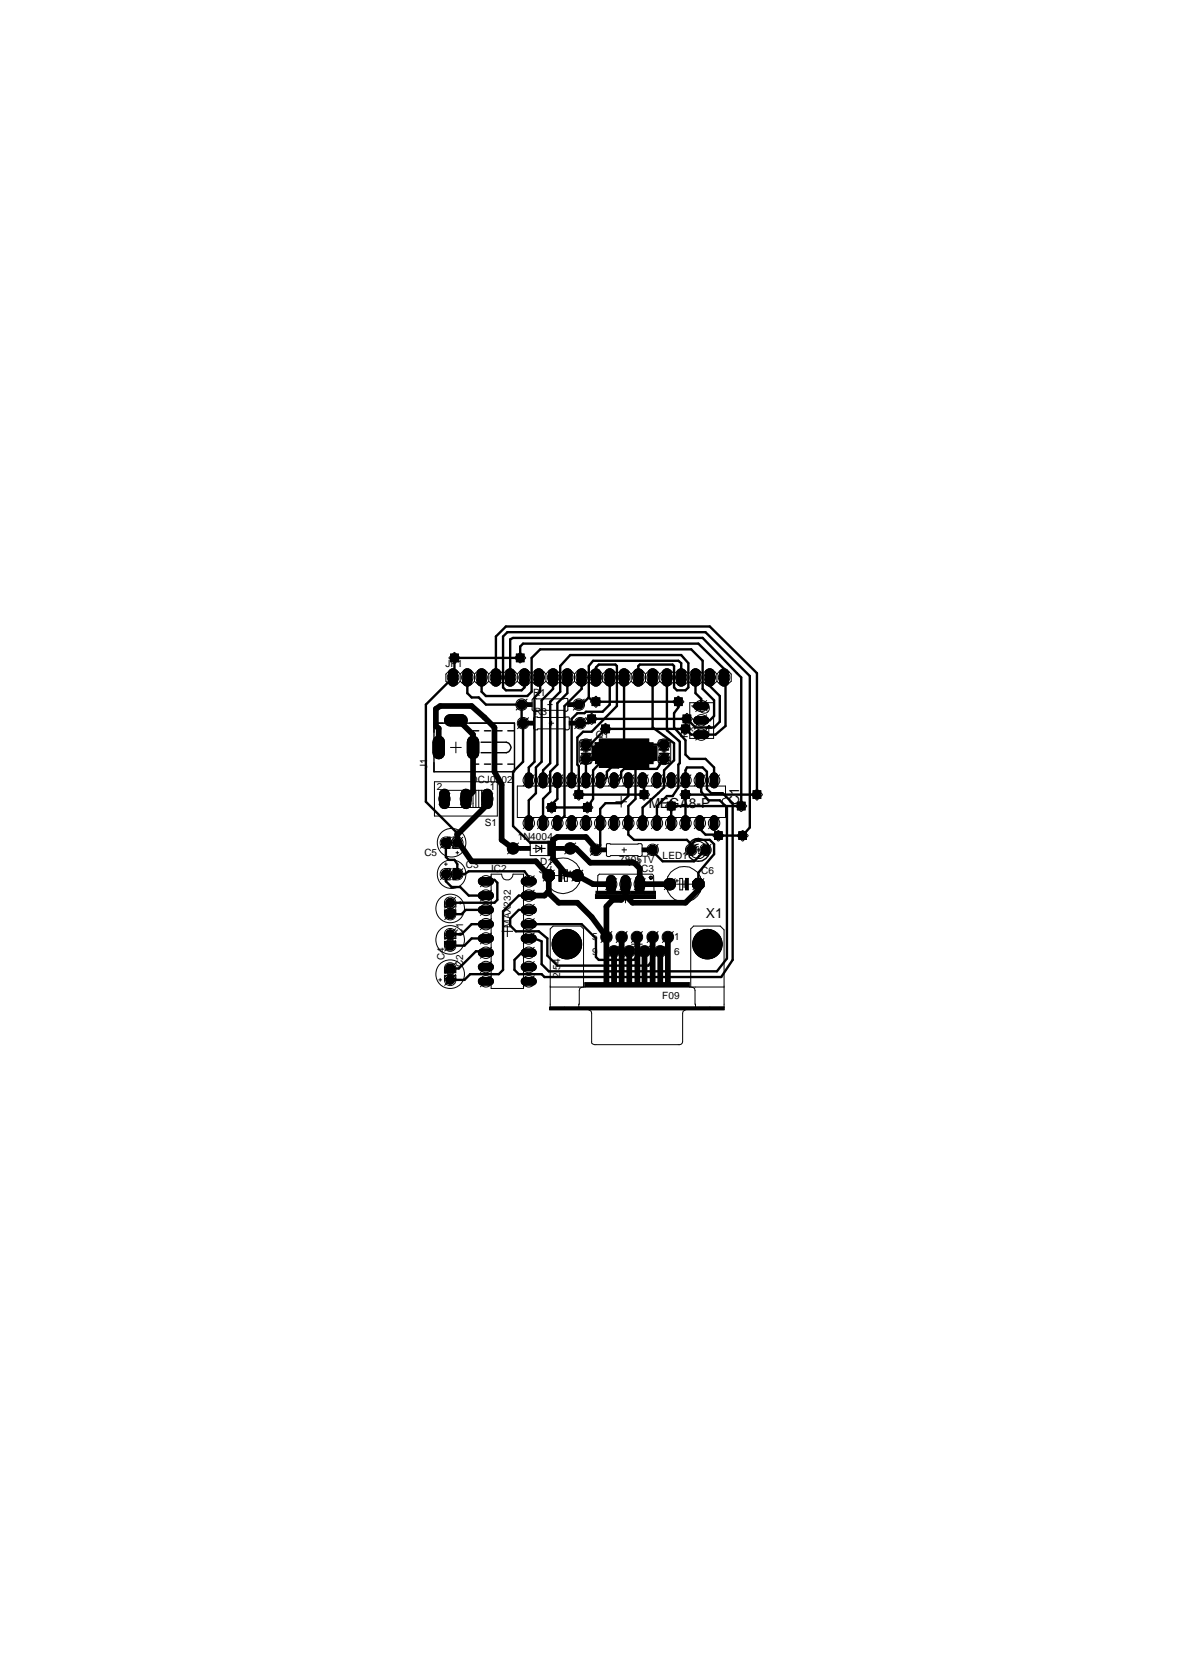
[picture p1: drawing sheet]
<svg xmlns="http://www.w3.org/2000/svg" width="210mm" height="297mm" viewBox="0 0 210 297" stroke-linecap="round" stroke-linejoin="round" font-family="sans-serif">
<defs><g id="words">
<g font-size="2.5">
<text x="115.3" y="143.6">MEGA8-P</text>
<text x="131.4" y="143.7" transform="rotate(-90 131.4 143.7)">IC1</text>
<text x="125.5" y="163.3">X1</text>
</g>
<g font-size="1.8">
<text x="79.2" y="118.6">JP1</text>
<text x="94.7" y="123.7">R1</text>
<text x="95" y="127">R3</text>
<text x="105.9" y="131.3">Q1</text>
<text x="122.3" y="131.3" transform="rotate(-90 122.3 131.3)">R2</text>
<text x="124.1" y="130.1" transform="rotate(-90 124.1 130.1)">3</text>
<text x="124.1" y="126" transform="rotate(-90 124.1 126)">1</text>
<text x="75.9" y="136.7" transform="rotate(-90 75.9 136.7)">J1</text>
<text x="106.8" y="134.1" transform="rotate(-90 106.8 134.1)">C8</text>
<text x="116.7" y="135.4" transform="rotate(-90 116.7 135.4)">C9</text>
<text x="77.6" y="140.5">2</text>
<text x="83.7" y="139.2">DCJ0202</text>
<text x="87" y="140.5">1</text>
<text x="86.2" y="146.8">S1</text>
<text x="92" y="149.4">1N4004</text>
<text x="75.4" y="152.1">C5</text>
<text x="82.8" y="154.4">C3</text>
<text x="87.3" y="155.1">IC2</text>
<text x="96" y="153.8">D1</text>
<text x="98.3" y="153.9" transform="rotate(-180 98.3 153.9)">7C</text>
<text x="110.1" y="153.4">7805TV</text>
<text x="111.7" y="153.9">R4</text>
<text x="113.5" y="155">IC3</text>
<text x="117.8" y="152.8">LED1</text>
<text x="124.6" y="155.4">C6</text>
<text x="82.3" y="166.3" transform="rotate(-90 82.3 166.3)">C1</text>
<text x="90.8" y="164.9" transform="rotate(-90 90.8 164.9)">MAX232</text>
<text x="105.2" y="167.2">5</text>
<text x="119.8" y="167.2">1</text>
<text x="79" y="170.6" transform="rotate(-90 79 170.6)">C4</text>
<text x="82.3" y="171.9" transform="rotate(-90 82.3 171.9)">C2</text>
<text x="99.6" y="173.9" transform="rotate(-90 99.6 173.9)">2,54</text>
<text x="105.2" y="169.7">9</text>
<text x="119.8" y="169.7">6</text>
<text x="117.7" y="177.6">F09</text>
</g>
</g></defs>
<g fill="none" stroke="#000" stroke-width=".18">
<path d="M80.1 116.3h1.3v1.3h-1.3zM91.8 116.3h1.3v1.3h-1.3zM91.9 124.9l.5-.4h.6l.5 .4v.7l-.5 .4h-.6l-.5-.4zM92.2 128.2l.4-.4h.7l.4 .4v.7l-.4 .4h-.7l-.4-.4zM102.1 124.9l.4-.4h.7l.4 .4v.7l-.4 .4h-.7l-.4-.4zM102.8 127.8h.7l.4 .4v.7l-.4 .4h-.7l-.4-.4v-.7zM103.4 132l.4-.4h.7l.4 .4v.7l-.4 .4h-.7l-.4-.4zM103.8 134.1h.7l.4 .5v.6l-.4 .5h-.7l-.4-.5v-.6zM104.5 127.1h1.3v1.4h-1.3zM105.2 124.1h1.4v1.3h-1.4zM106.9 128.9h1.4v1.3h-1.4zM117.3 134.6l.4-.5h.7l.4 .5v.6l-.4 .5h-.7l-.4-.5z"/>
<path d="M117.3 132l.4-.4h.7l.4 .4v.7l-.4 .4h-.7l-.4-.4zM119.9 124.1h1.3v1.3h-1.3zM121.2 128.9h1.3v1.3h-1.3zM121.4 127.1h1.4v1.4h-1.4zM78.5 149.5l.4-.5h.7l.4 .5v.6l-.4 .5h-.7l-.4-.5zM80.5 155.1l.4-.5h.7l.4 .5v.6l-.4 .5h-.7l-.4-.5zM97.4 142.9h1.3v1.3h-1.3zM98.6 155.6h2.2M99.3 154.6h.5v2.1h-.5zM100.1 155v1.3M100.3 154.6h.5v2.1h-.5zM100.8 155.6h.6"/>
<path d="M101.1 155.1h.5M101.3 154.8v.5M102.2 140.6h1.3v1.3h-1.3zM103.7 142.9h1.4v1.3h-1.4zM105.2 150.7l.4-.4h.7l.4 .4v.7l-.4 .4h-.7l-.4-.4zM113.8 140.6h1.3v1.3h-1.3zM115.7 150.3h.6l.5 .4v.7l-.5 .4h-.6l-.5-.4v-.7zM118.6 142.6h1.4v1.4h-1.4zM121.2 140.6h1.3v1.3h-1.3zM122.1 150.7l.4-.4h.7l.4 .4v.7l-.4 .4h-.7l-.4-.4zM124.6 150.7l.5-.4h.6l.5 .4v.7l-.5 .4h-.6l-.5-.4zM127 147.9h1.4v1.3h-1.4z"/>
<path d="M131.1 142.6h1.3v1.4h-1.3zM131.3 147.9h1.4v1.3h-1.4zM133.9 140.6h1.3v1.3h-1.3zM79.2 162.2l.5-.5h.6l.5 .5v.6l-.5 .5h-.6l-.5-.5zM79.2 167.8l.5-.5h.6l.5 .5v.6l-.5 .5h-.6l-.5-.5zM79.7 171.4h.6l.5 .4v.7l-.5 .4h-.6l-.5-.4v-.7z"/>
<circle cx="108.5" cy="133.9" r=".76"/>
<circle cx="113.4" cy="133.9" r=".76"/>
<circle cx="79.2" cy="155.4" r=".76"/>
<circle cx="81.3" cy="149.8" r=".76"/>
<circle cx="91.2" cy="150.8" r=".93"/>
<circle cx="97.5" cy="155.6" r="1.1"/>
<circle cx="100.1" cy="155.7" r="3.2"/>
<circle cx="101.3" cy="150.8" r=".93"/>
<circle cx="102.6" cy="155.6" r="1.02"/>
<circle cx="119" cy="157.2" r="1.02"/>
<circle cx="124.1" cy="157.2" r="1.1"/>
<circle cx="80" cy="166.1" r=".76"/>
<circle cx="80" cy="174.2" r=".76"/>
<circle cx="80" cy="160.5" r=".76"/>
<circle cx="100.8" cy="167.8" r="2.62"/>
<circle cx="107.8" cy="166.6" r=".91"/>
<circle cx="109.1" cy="169.1" r=".91"/>
<circle cx="110.5" cy="166.6" r=".91"/>
<circle cx="111.8" cy="169.1" r=".91"/>
<circle cx="113.2" cy="166.6" r=".91"/>
<circle cx="114.6" cy="169.1" r=".91"/>
<circle cx="116" cy="166.6" r=".91"/>
<circle cx="117.3" cy="169.1" r=".91"/>
<circle cx="118.7" cy="166.6" r=".91"/>
<circle cx="125.7" cy="167.8" r="2.62"/>
</g>
<g fill="#000">
<path d="M80.1 116.3h1.3v1.3h-1.3z" fill-rule="evenodd"/>
<path d="M91.8 116.3h1.3v1.3h-1.3z" fill-rule="evenodd"/>
<path d="M91.9 124.9l.5-.4h.6l.5 .4v.7l-.5 .4h-.6l-.5-.4z" fill-rule="evenodd"/>
<path d="M92.2 128.2l.4-.4h.7l.4 .4v.7l-.4 .4h-.7l-.4-.4z" fill-rule="evenodd"/>
<path d="M102.1 124.9l.4-.4h.7l.4 .4v.7l-.4 .4h-.7l-.4-.4z" fill-rule="evenodd"/>
<path d="M102.8 127.8h.7l.4 .4v.7l-.4 .4h-.7l-.4-.4v-.7z" fill-rule="evenodd"/>
<path d="M104.5 127.1h1.3v1.4h-1.3z" fill-rule="evenodd"/>
<path d="M103.4 132l.4-.4h.7l.4 .4v.7l-.4 .4h-.7l-.4-.4z" fill-rule="evenodd"/>
<path d="M103.8 134.1h.7l.4 .5v.6l-.4 .5h-.7l-.4-.5v-.6z" fill-rule="evenodd"/>
<path d="M105.2 124.1h1.4v1.3h-1.4z" fill-rule="evenodd"/>
<path d="M106.9 128.9h1.4v1.3h-1.4z" fill-rule="evenodd"/>
<path d="M117.3 134.6l.4-.5h.7l.4 .5v.6l-.4 .5h-.7l-.4-.5z" fill-rule="evenodd"/>
<path d="M117.3 132l.4-.4h.7l.4 .4v.7l-.4 .4h-.7l-.4-.4z" fill-rule="evenodd"/>
<path d="M119.9 124.1h1.3v1.3h-1.3z" fill-rule="evenodd"/>
<path d="M121.2 128.9h1.3v1.3h-1.3z" fill-rule="evenodd"/>
<path d="M121.4 127.1h1.4v1.4h-1.4z" fill-rule="evenodd"/>
<path d="M78.5 149.5l.4-.5h.7l.4 .5v.6l-.4 .5h-.7l-.4-.5z" fill-rule="evenodd"/>
<path d="M80.5 155.1l.4-.5h.7l.4 .5v.6l-.4 .5h-.7l-.4-.5z" fill-rule="evenodd"/>
<path d="M97.4 142.9h1.3v1.3h-1.3z" fill-rule="evenodd"/>
<path d="M99.3 154.6h.5v2.1h-.5z" fill-rule="evenodd"/>
<path d="M102.2 140.6h1.3v1.3h-1.3z" fill-rule="evenodd"/>
<path d="M103.7 142.9h1.4v1.3h-1.4z" fill-rule="evenodd"/>
<path d="M105.2 150.7l.4-.4h.7l.4 .4v.7l-.4 .4h-.7l-.4-.4z" fill-rule="evenodd"/>
<path d="M113.8 140.6h1.3v1.3h-1.3z" fill-rule="evenodd"/>
<path d="M115.7 150.3h.6l.5 .4v.7l-.5 .4h-.6l-.5-.4v-.7z" fill-rule="evenodd"/>
<path d="M118.6 142.6h1.4v1.4h-1.4z" fill-rule="evenodd"/>
<path d="M121.2 140.6h1.3v1.3h-1.3z" fill-rule="evenodd"/>
<path d="M122.1 150.7l.4-.4h.7l.4 .4v.7l-.4 .4h-.7l-.4-.4z" fill-rule="evenodd"/>
<path d="M124.6 150.7l.5-.4h.6l.5 .4v.7l-.5 .4h-.6l-.5-.4z" fill-rule="evenodd"/>
<path d="M127 147.9h1.4v1.3h-1.4z" fill-rule="evenodd"/>
<path d="M131.1 142.6h1.3v1.4h-1.3z" fill-rule="evenodd"/>
<path d="M131.3 147.9h1.4v1.3h-1.4z" fill-rule="evenodd"/>
<path d="M133.9 140.6h1.3v1.3h-1.3z" fill-rule="evenodd"/>
<path d="M79.2 162.2l.5-.5h.6l.5 .5v.6l-.5 .5h-.6l-.5-.5z" fill-rule="evenodd"/>
<path d="M79.2 167.8l.5-.5h.6l.5 .5v.6l-.5 .5h-.6l-.5-.5z" fill-rule="evenodd"/>
<path d="M79.7 171.4h.6l.5 .4v.7l-.5 .4h-.6l-.5-.4v-.7z" fill-rule="evenodd"/>
<circle cx="108.5" cy="133.9" r=".76"/>
<circle cx="113.4" cy="133.9" r=".76"/>
<circle cx="79.2" cy="155.4" r=".76"/>
<circle cx="81.3" cy="149.8" r=".76"/>
<circle cx="91.2" cy="150.8" r=".93"/>
<circle cx="97.5" cy="155.6" r="1.1"/>
<circle cx="101.3" cy="150.8" r=".93"/>
<circle cx="102.6" cy="155.6" r="1.02"/>
<circle cx="119" cy="157.2" r="1.02"/>
<circle cx="124.1" cy="157.2" r="1.1"/>
<circle cx="80" cy="166.1" r=".76"/>
<circle cx="80" cy="174.2" r=".76"/>
<circle cx="80" cy="160.5" r=".76"/>
<circle cx="100.8" cy="167.8" r="2.62"/>
<circle cx="107.8" cy="166.6" r=".91"/>
<circle cx="109.1" cy="169.1" r=".91"/>
<circle cx="110.5" cy="166.6" r=".91"/>
<circle cx="111.8" cy="169.1" r=".91"/>
<circle cx="113.2" cy="166.6" r=".91"/>
<circle cx="114.6" cy="169.1" r=".91"/>
<circle cx="116" cy="166.6" r=".91"/>
<circle cx="117.3" cy="169.1" r=".91"/>
<circle cx="118.7" cy="166.6" r=".91"/>
<circle cx="125.7" cy="167.8" r="2.62"/>
</g>
<g fill="none" stroke="#000" stroke-width="1.5">
<path d="M94 138v1.4M96.5 138v1.4M99.1 138v1.4M101.6 138v1.4M104.1 138v1.4M106.7 138v1.4M109.1 138v1.4M111.7 138v1.4M114.2 138v1.4M116.8 138v1.4M119.3 138v1.4M121.8 138v1.4"/>
<path d="M124 125.5h1.3M124 130.6h1.3M124 128h1.3M124.4 138v1.4M126.9 138v1.4M85.7 156.7h1.3M85.7 159.2h1.3M93.3 156.7h1.4M93.3 159.2h1.4M94 145.7v1.2M96.5 145.7v1.2M99.1 145.7v1.2"/>
<path d="M101.6 145.7v1.2M104.1 145.7v1.2M106.7 145.7v1.2M109.1 145.7v1.2M111.7 145.7v1.2M114.2 145.7v1.2M116.8 145.7v1.2M119.3 145.7v1.2M121.8 145.7v1.2M124.4 145.7v1.2M126.9 145.7v1.2M85.7 171.9h1.3"/>
<path d="M85.7 174.4h1.3M85.7 161.7h1.3M85.7 164.3h1.3M85.7 169.4h1.3M85.7 166.8h1.3M93.3 171.9h1.4M93.3 174.4h1.4M93.3 161.7h1.4M93.3 164.3h1.4M93.3 169.4h1.4M93.3 166.8h1.4"/>
</g>
<g fill="none" stroke="#000" stroke-width="1.8">
<path d="M80.5 119.7v1.5M83.1 119.7v1.5M85.6 119.7v1.5M88.1 119.7v1.5M90.7 119.7v1.5M93.2 119.7v1.5M95.8 119.7v1.5M98.3 119.7v1.5M100.8 119.7v1.5M103.4 119.7v1.5M105.9 119.7v1.5M108.4 119.7v1.5"/>
<path d="M110.9 119.7v1.5M113.5 119.7v1.5M116 119.7v1.5M118.5 119.7v1.5M121.1 119.7v1.5M123.6 119.7v1.5M126.2 119.7v1.5M128.7 119.7v1.5M108.6 156.4v1.5M111.2 156.4v1.5M113.7 156.4v1.5"/>
</g>
<path d="M78 131.9v2M80 128h2M84.1 131.9v2" fill="none" stroke="#000" stroke-width="2.2"/>
<path d="M79 141.2v1.7M82.8 141.2v1.7M86.6 141.2v1.7" fill="none" stroke="#000" stroke-width="1.9"/>
<g fill="none" stroke="#000" stroke-width=".42">
<path d="M80.8 117v3.2l-5.1 5.1v17.2l5.6 5.6M92.5 117v-2.1l.5-.5h31.1l4.6 4.5v1.5l.2 .5v8.2l-1.7 1.5h-4.3l-1.1-1M116 119.9v9.4l3.8 2.8v3.1l-1.8 1.7v3.1l-3.8 3.5v2.8M83.1 120.4v2.8l.7 .8h1.3l1.3 1.3h6.3v3l.3 .3v6.8l-1.8 1.8v9.6l3 3h3.8l.3 .3M85.6 120.4v2.6l.8 .7h7.3l.8-.7v-6l1.5-1.6h26.9l2 2.1v5l2 2v2.8l-.7 .7h-1.6M88.1 120.4v-7.3l1.8-1.7h36.3l8.3 8.3v21.6M90.7 120.4v-6.7l.5-.3h33.7l6.8 7v22.9M93.2 120.4v1.8l-.5 .5h-2.8l-.5-.5v-9.1l.8-.7h35.2l7.9 7.8v26.9l-1.3 1.4M95.8 120.4l.2 .3v2.3l-1 1v11.4l-1 1v2.3M98.3 120.4v2.1l-2 2v10.9l-1.1 1v4.6l-1.2 1.3v4M99.1 138.7v3.3l-1.1 1v.5M100.8 120.4v2.8l-1.7 1.8v10.9l-1.3 1.3v3.5l-1.3 1.3v4.3"/>
<path d="M103.4 120.4v2.1l-3.1 3v19.6l-1.2 1.2M104.6 124l-1.2 1.3h-.5M104.6 124l.8 .7h.5M105.2 127.8l-.6 .8h-1.5M105.9 120.4v-1.8l.5-.5h3l.2 .3v7.1l-4.4 4.6h-1.6l-1 1v4.8l.3 .3v5.1M107.6 129.6l-2.7 2.8h-.8M108.4 120.4v4.9l-1.3 1.2h-3l-.2 .3h-1.3l-1 1v10.9M108.5 133.9h-1.7l-.9 1h-1.8v3.8M110.9 120.4v13.5l-1.5 1.5h-2.6l-1.4 1.5v5.1l-1 1.5M111.7 138.7v2.8l-1.3 1.3h-2.8l-.9 1v6.5l-.8 .8M112.9 136.7v5.3l-1.2 1.3v5.1l1 .9h9.4l.8 .8M113.5 120.4v-2l.2-.3h5.8l.3 .3v3.8l.5 .5h1.5l.5-.5v-4.3l-1.2-1.5h-19.8l-1.7 2v4.6l-1.8 1.7v11l-1.3 1.2v1.8"/>
<path d="M114.2 138.7v1l.3 .3v1.3M118 134.9l-1.2 1.8h-5.9l-.5 .5v1l-.5 .5h-.8M118 132.4h-3.8l-.8 .8v.7h-1l-2.5 2.5h-1.3l-.7 .8v1l-.5 .5h-.7M118.5 120.4v9.4l2.3 2.1v3.8l-.2 .2v4.1l-1.1 1.5h-1l-1.7 1.8v3M120.6 124.7v1.1l-.8 1v2.5l2 2.3v2.5l.8 .8h2.8l1.5 1.5v2.3M121.1 120.4v-2.5l-.5-.4h-15.2l-.8 .9v5.6M121.8 138.7v-1.8l.3-.5h2.8l.7 .8v3l.8 .8h2l1.8 1.8v27.8l-2 3.1h-31.4l-.5-.5h-4.1l-.8-.8v-1.8l1.3-1.2h1.3M123.6 120.4v2.8l1 1v1.3M124.4 138.7l.2 .3v1.7l1.3 1.6h2l1.3 1.2v26.9l-1.8 2.3h-29.9l-1.2-1.3v-4.1l-1.3-.5h-1M126.2 120.4v1.5l1.7 1.8v4.6l-1 1h-3.3l-1.5-1.5M79.2 155.4v1.3l1.1 1h1.5l1.5 1.5h3.1M79.2 149.8v2.5l.6 .6h1l.5 .7v1.8h1.2l.8-.5h9.9l.8 1v.8"/>
<path d="M86.4 156.7l.2-.3h1.3l.5 .5v3.1l-.5 .5h-7.9M94.5 159.2h-2.3l-2.8 2.8v10.4l-.8 .8h-5l-1.1 1h-2.5M116 151.1v.2l1.8 1.8h5.6l2-2M119.3 143.3v3M121.8 141.3v5M122.9 150.1l.7-.8h2.6l.7 .8v1.7l-2.8 3.3v2.1M122.9 150.1v1M124.4 146.3v1l1 1.1h2l.3 .1M86.4 166.8h-2.6l-1.3 1.3h-2.5M86.4 164.3h-2.6l-1.8 1.8h-2M86.4 161.7h-3.6l-.8 .8h-2M86.4 169.4l-.3-.3h-1.5l-3.1 3.1h-1.5"/>
<path d="M94 161.7h-1.8l-1.5 1.6v1.2l1 1.1h4.1l1.5 1.2v3.1l1.8 1.7h16.1l.8-1v-4M94 164.3h9.4l2.5 2.5v3.3l.5 .5h6.3l.5-.7v-3.3"/>
</g>
<path d="M78 132.9v-3.4l-.5-.4v-3.1l.7-.5h5.6l4.1 3.8v7.9l1.3 2.3v9.8l2 1.5M81 128h.5l2.6 2.6v10.1l-1.3 1.3M81.3 148.1v1.7h.2l2.3 3.3h11.4l2.3 2.5v2.8l-.7 .8h-2.8M86.6 142v1l-5.3 5.4M97.4 158.6l1.9 1.9h3.3l2.6 2.5 2.6 3.6v-5.5l1.1-1.1h1.5l.8-.8M101.3 150.8h1.1l2.5 2.6h7.8l1 1v2.8h5.3M105.9 151.1v-.3l-1.8-2h-5l-.8 .5v3.3l2.3 2.8 2 .2 2.8 1.6h3.2M111.2 157.2v2M124.1 157.2v1l-2.3 2.3h-9.4l-1.2-1.3" fill="none" stroke="#000" stroke-width="1"/>
<path d="M126.9 138v1.4" fill="none" stroke="#000" stroke-width="1.4"/>
<circle cx="126.9" cy="138.7" r=".43" fill="#fff"/>
<circle cx="126.9" cy="138.7" r=".43" fill="none" stroke="#000" stroke-width=".18"/>
<path d="M124.4 138v1.4" fill="none" stroke="#000" stroke-width="1.4"/>
<circle cx="124.4" cy="138.7" r=".43" fill="#fff"/>
<circle cx="124.4" cy="138.7" r=".43" fill="none" stroke="#000" stroke-width=".18"/>
<path d="M121.8 138v1.4" fill="none" stroke="#000" stroke-width="1.4"/>
<circle cx="121.8" cy="138.7" r=".43" fill="#fff"/>
<circle cx="121.8" cy="138.7" r=".43" fill="none" stroke="#000" stroke-width=".18"/>
<path d="M119.3 138v1.4" fill="none" stroke="#000" stroke-width="1.4"/>
<circle cx="119.3" cy="138.7" r=".43" fill="#fff"/>
<circle cx="119.3" cy="138.7" r=".43" fill="none" stroke="#000" stroke-width=".18"/>
<path d="M116.8 138v1.4" fill="none" stroke="#000" stroke-width="1.4"/>
<circle cx="116.7" cy="138.7" r=".43" fill="#fff"/>
<circle cx="116.7" cy="138.7" r=".43" fill="none" stroke="#000" stroke-width=".18"/>
<path d="M114.2 138v1.4" fill="none" stroke="#000" stroke-width="1.4"/>
<circle cx="114.2" cy="138.7" r=".43" fill="#fff"/>
<circle cx="114.2" cy="138.7" r=".43" fill="none" stroke="#000" stroke-width=".18"/>
<path d="M111.7 138v1.4" fill="none" stroke="#000" stroke-width="1.4"/>
<circle cx="111.7" cy="138.7" r=".43" fill="#fff"/>
<circle cx="111.7" cy="138.7" r=".43" fill="none" stroke="#000" stroke-width=".18"/>
<path d="M109.1 138v1.4" fill="none" stroke="#000" stroke-width="1.4"/>
<circle cx="109.1" cy="138.7" r=".43" fill="#fff"/>
<circle cx="109.1" cy="138.7" r=".43" fill="none" stroke="#000" stroke-width=".18"/>
<path d="M106.7 138v1.4" fill="none" stroke="#000" stroke-width="1.4"/>
<circle cx="106.7" cy="138.7" r=".43" fill="#fff"/>
<circle cx="106.7" cy="138.7" r=".43" fill="none" stroke="#000" stroke-width=".18"/>
<path d="M104.1 138v1.4" fill="none" stroke="#000" stroke-width="1.4"/>
<circle cx="104.1" cy="138.7" r=".43" fill="#fff"/>
<circle cx="104.1" cy="138.7" r=".43" fill="none" stroke="#000" stroke-width=".18"/>
<path d="M101.6 138v1.4" fill="none" stroke="#000" stroke-width="1.4"/>
<circle cx="101.6" cy="138.7" r=".43" fill="#fff"/>
<circle cx="101.6" cy="138.7" r=".43" fill="none" stroke="#000" stroke-width=".18"/>
<path d="M99.1 138v1.4" fill="none" stroke="#000" stroke-width="1.4"/>
<circle cx="99.1" cy="138.7" r=".43" fill="#fff"/>
<circle cx="99.1" cy="138.7" r=".43" fill="none" stroke="#000" stroke-width=".18"/>
<path d="M96.5 138v1.4" fill="none" stroke="#000" stroke-width="1.4"/>
<circle cx="96.5" cy="138.7" r=".43" fill="#fff"/>
<circle cx="96.5" cy="138.7" r=".43" fill="none" stroke="#000" stroke-width=".18"/>
<path d="M94 138v1.4" fill="none" stroke="#000" stroke-width="1.4"/>
<circle cx="94" cy="138.7" r=".43" fill="#fff"/>
<circle cx="94" cy="138.7" r=".43" fill="none" stroke="#000" stroke-width=".18"/>
<path d="M94 145.7v1.2" fill="none" stroke="#000" stroke-width="1.4"/>
<circle cx="94" cy="146.3" r=".43" fill="#fff"/>
<circle cx="94" cy="146.3" r=".43" fill="none" stroke="#000" stroke-width=".18"/>
<path d="M96.5 145.7v1.2" fill="none" stroke="#000" stroke-width="1.4"/>
<circle cx="96.5" cy="146.3" r=".43" fill="#fff"/>
<circle cx="96.5" cy="146.3" r=".43" fill="none" stroke="#000" stroke-width=".18"/>
<path d="M99.1 145.7v1.2" fill="none" stroke="#000" stroke-width="1.4"/>
<circle cx="99.1" cy="146.3" r=".43" fill="#fff"/>
<circle cx="99.1" cy="146.3" r=".43" fill="none" stroke="#000" stroke-width=".18"/>
<path d="M101.6 145.7v1.2" fill="none" stroke="#000" stroke-width="1.4"/>
<circle cx="101.6" cy="146.3" r=".43" fill="#fff"/>
<circle cx="101.6" cy="146.3" r=".43" fill="none" stroke="#000" stroke-width=".18"/>
<path d="M104.1 145.7v1.2" fill="none" stroke="#000" stroke-width="1.4"/>
<circle cx="104.1" cy="146.3" r=".43" fill="#fff"/>
<circle cx="104.1" cy="146.3" r=".43" fill="none" stroke="#000" stroke-width=".18"/>
<path d="M106.7 145.7v1.2" fill="none" stroke="#000" stroke-width="1.4"/>
<circle cx="106.7" cy="146.3" r=".43" fill="#fff"/>
<circle cx="106.7" cy="146.3" r=".43" fill="none" stroke="#000" stroke-width=".18"/>
<path d="M109.1 145.7v1.2" fill="none" stroke="#000" stroke-width="1.4"/>
<circle cx="109.1" cy="146.3" r=".43" fill="#fff"/>
<circle cx="109.1" cy="146.3" r=".43" fill="none" stroke="#000" stroke-width=".18"/>
<path d="M111.7 145.7v1.2" fill="none" stroke="#000" stroke-width="1.4"/>
<circle cx="111.7" cy="146.3" r=".43" fill="#fff"/>
<circle cx="111.7" cy="146.3" r=".43" fill="none" stroke="#000" stroke-width=".18"/>
<path d="M114.2 145.7v1.2" fill="none" stroke="#000" stroke-width="1.4"/>
<circle cx="114.2" cy="146.3" r=".43" fill="#fff"/>
<circle cx="114.2" cy="146.3" r=".43" fill="none" stroke="#000" stroke-width=".18"/>
<path d="M116.8 145.7v1.2" fill="none" stroke="#000" stroke-width="1.4"/>
<circle cx="116.7" cy="146.3" r=".43" fill="#fff"/>
<circle cx="116.7" cy="146.3" r=".43" fill="none" stroke="#000" stroke-width=".18"/>
<path d="M119.3 145.7v1.2" fill="none" stroke="#000" stroke-width="1.4"/>
<circle cx="119.3" cy="146.3" r=".43" fill="#fff"/>
<circle cx="119.3" cy="146.3" r=".43" fill="none" stroke="#000" stroke-width=".18"/>
<path d="M121.8 145.7v1.2" fill="none" stroke="#000" stroke-width="1.4"/>
<circle cx="121.8" cy="146.3" r=".43" fill="#fff"/>
<circle cx="121.8" cy="146.3" r=".43" fill="none" stroke="#000" stroke-width=".18"/>
<path d="M124.4 145.7v1.2" fill="none" stroke="#000" stroke-width="1.4"/>
<circle cx="124.4" cy="146.3" r=".43" fill="#fff"/>
<circle cx="124.4" cy="146.3" r=".43" fill="none" stroke="#000" stroke-width=".18"/>
<path d="M126.9 145.7v1.2" fill="none" stroke="#000" stroke-width="1.4"/>
<circle cx="126.9" cy="146.3" r=".43" fill="#fff"/>
<g fill="none" stroke="#000" stroke-width=".18">
<path d="M92.5 124.6h.5l.4 .4v.5l-.4 .4h-.5l-.5-.4v-.5z"/>
<circle cx="126.9" cy="146.3" r=".43"/>
</g>
<path d="M92.5 124.6h.5l.4 .4v.5l-.4 .4h-.5l-.5-.4v-.5z" fill-rule="evenodd" fill="#000"/>
<circle cx="92.7" cy="125.3" r=".43" fill="#fff"/>
<g fill="none" stroke="#000" stroke-width=".18">
<path d="M102.2 125l.4-.4h.5l.4 .4v.5l-.4 .4h-.5l-.4-.4z"/>
<circle cx="92.7" cy="125.3" r=".43"/>
</g>
<path d="M102.2 125l.4-.4h.5l.4 .4v.5l-.4 .4h-.5l-.4-.4z" fill-rule="evenodd" fill="#000"/>
<circle cx="102.9" cy="125.3" r=".43" fill="#fff"/>
<circle cx="102.9" cy="125.3" r=".43" fill="none" stroke="#000" stroke-width=".18"/>
<path d="M113.7 156.4v1.5" fill="none" stroke="#000" stroke-width="1.5"/>
<circle cx="113.7" cy="157.2" r=".5" fill="#fff"/>
<circle cx="113.7" cy="157.2" r=".5" fill="none" stroke="#000" stroke-width=".18"/>
<path d="M111.2 156.4v1.5" fill="none" stroke="#000" stroke-width="1.5"/>
<circle cx="111.2" cy="157.2" r=".5" fill="#fff"/>
<circle cx="111.2" cy="157.2" r=".5" fill="none" stroke="#000" stroke-width=".18"/>
<path d="M108.6 156.4v1.5" fill="none" stroke="#000" stroke-width="1.5"/>
<circle cx="108.6" cy="157.2" r=".5" fill="#fff"/>
<g fill="none" stroke="#000" stroke-width=".18">
<circle cx="108.6" cy="157.2" r=".5"/>
<circle cx="119" cy="157.2" r=".93"/>
</g>
<circle cx="119" cy="157.2" r=".93" fill="#000"/>
<circle cx="119" cy="157.2" r=".43" fill="#fff"/>
<g fill="none" stroke="#000" stroke-width=".18">
<path d="M123.2 156.7l.5-.5h.8l.6 .5v.9l-.6 .5h-.8l-.5-.5z"/>
<circle cx="119" cy="157.2" r=".43"/>
</g>
<path d="M123.2 156.7l.5-.5h.8l.6 .5v.9l-.6 .5h-.8l-.5-.5z" fill-rule="evenodd" fill="#000"/>
<circle cx="124.1" cy="157.2" r=".43" fill="#fff"/>
<g fill="none" stroke="#000" stroke-width=".18">
<circle cx="102.6" cy="155.6" r=".93"/>
<circle cx="124.1" cy="157.2" r=".43"/>
</g>
<circle cx="102.6" cy="155.6" r=".93" fill="#000"/>
<circle cx="102.6" cy="155.6" r=".43" fill="#fff"/>
<g fill="none" stroke="#000" stroke-width=".18">
<path d="M96.6 155.2l.5-.5h.9l.5 .5v.9l-.5 .5h-.9l-.5-.5z"/>
<circle cx="102.6" cy="155.6" r=".43"/>
</g>
<path d="M96.6 155.2l.5-.5h.9l.5 .5v.9l-.5 .5h-.9l-.5-.5z" fill-rule="evenodd" fill="#000"/>
<circle cx="97.5" cy="155.6" r=".43" fill="#fff"/>
<g fill="none" stroke="#000" stroke-width=".18">
<circle cx="108.6" cy="133.9" r=".67"/>
<circle cx="97.5" cy="155.6" r=".43"/>
</g>
<circle cx="108.6" cy="133.9" r=".67" fill="#000"/>
<circle cx="108.5" cy="133.9" r=".43" fill="#fff"/>
<g fill="none" stroke="#000" stroke-width=".18">
<circle cx="108.5" cy="133.9" r=".43"/>
<circle cx="113.4" cy="133.9" r=".67"/>
</g>
<circle cx="113.4" cy="133.9" r=".67" fill="#000"/>
<circle cx="113.4" cy="133.9" r=".43" fill="#fff"/>
<g fill="none" stroke="#000" stroke-width=".18">
<path d="M103.5 132.1l.4-.4h.5l.4 .4v.5l-.4 .4h-.5l-.4-.4z"/>
<circle cx="113.4" cy="133.9" r=".43"/>
</g>
<path d="M103.5 132.1l.4-.4h.5l.4 .4v.5l-.4 .4h-.5l-.4-.4z" fill-rule="evenodd" fill="#000"/>
<circle cx="104.1" cy="132.4" r=".43" fill="#fff"/>
<g fill="none" stroke="#000" stroke-width=".18">
<path d="M103.5 134.6l.4-.4h.5l.4 .4v.6l-.4 .4h-.5l-.4-.4z"/>
<circle cx="104.1" cy="132.4" r=".43"/>
</g>
<path d="M103.5 134.6l.4-.4h.5l.4 .4v.6l-.4 .4h-.5l-.4-.4z" fill-rule="evenodd" fill="#000"/>
<circle cx="104.1" cy="134.9" r=".43" fill="#fff"/>
<g fill="none" stroke="#000" stroke-width=".18">
<path d="M117.8 134.2h.5l.4 .4v.6l-.4 .4h-.5l-.5-.4v-.6z"/>
<circle cx="104.1" cy="134.9" r=".43"/>
</g>
<path d="M117.8 134.2h.5l.4 .4v.6l-.4 .4h-.5l-.5-.4v-.6z" fill-rule="evenodd" fill="#000"/>
<circle cx="118" cy="134.9" r=".43" fill="#fff"/>
<g fill="none" stroke="#000" stroke-width=".18">
<path d="M117.8 131.7h.5l.4 .4v.5l-.4 .4h-.5l-.5-.4v-.5z"/>
<circle cx="118" cy="134.9" r=".43"/>
</g>
<path d="M117.8 131.7h.5l.4 .4v.5l-.4 .4h-.5l-.5-.4v-.5z" fill-rule="evenodd" fill="#000"/>
<circle cx="118" cy="132.4" r=".43" fill="#fff"/>
<circle cx="118" cy="132.4" r=".43" fill="none" stroke="#000" stroke-width=".18"/>
<path d="M80.5 119.7v1.5" fill="none" stroke="#000" stroke-width="1.5"/>
<circle cx="80.5" cy="120.4" r=".5" fill="#fff"/>
<circle cx="80.5" cy="120.4" r=".5" fill="none" stroke="#000" stroke-width=".18"/>
<path d="M83.1 119.7v1.5" fill="none" stroke="#000" stroke-width="1.5"/>
<circle cx="83.1" cy="120.4" r=".5" fill="#fff"/>
<circle cx="83.1" cy="120.4" r=".5" fill="none" stroke="#000" stroke-width=".18"/>
<path d="M85.6 119.7v1.5" fill="none" stroke="#000" stroke-width="1.5"/>
<circle cx="85.6" cy="120.4" r=".5" fill="#fff"/>
<circle cx="85.6" cy="120.4" r=".5" fill="none" stroke="#000" stroke-width=".18"/>
<path d="M88.1 119.7v1.5" fill="none" stroke="#000" stroke-width="1.5"/>
<circle cx="88.1" cy="120.4" r=".5" fill="#fff"/>
<circle cx="88.1" cy="120.4" r=".5" fill="none" stroke="#000" stroke-width=".18"/>
<path d="M90.7 119.7v1.5" fill="none" stroke="#000" stroke-width="1.5"/>
<circle cx="90.7" cy="120.4" r=".5" fill="#fff"/>
<circle cx="90.7" cy="120.4" r=".5" fill="none" stroke="#000" stroke-width=".18"/>
<path d="M93.2 119.7v1.5" fill="none" stroke="#000" stroke-width="1.5"/>
<circle cx="93.2" cy="120.4" r=".5" fill="#fff"/>
<circle cx="93.2" cy="120.4" r=".5" fill="none" stroke="#000" stroke-width=".18"/>
<path d="M95.8 119.7v1.5" fill="none" stroke="#000" stroke-width="1.5"/>
<circle cx="95.8" cy="120.4" r=".5" fill="#fff"/>
<circle cx="95.8" cy="120.4" r=".5" fill="none" stroke="#000" stroke-width=".18"/>
<path d="M98.3 119.7v1.5" fill="none" stroke="#000" stroke-width="1.5"/>
<circle cx="98.3" cy="120.4" r=".5" fill="#fff"/>
<circle cx="98.3" cy="120.4" r=".5" fill="none" stroke="#000" stroke-width=".18"/>
<path d="M100.8 119.7v1.5" fill="none" stroke="#000" stroke-width="1.5"/>
<circle cx="100.8" cy="120.4" r=".5" fill="#fff"/>
<circle cx="100.8" cy="120.4" r=".5" fill="none" stroke="#000" stroke-width=".18"/>
<path d="M103.4 119.7v1.5" fill="none" stroke="#000" stroke-width="1.5"/>
<circle cx="103.4" cy="120.4" r=".5" fill="#fff"/>
<circle cx="103.4" cy="120.4" r=".5" fill="none" stroke="#000" stroke-width=".18"/>
<path d="M105.9 119.7v1.5" fill="none" stroke="#000" stroke-width="1.5"/>
<circle cx="105.9" cy="120.4" r=".5" fill="#fff"/>
<circle cx="105.9" cy="120.4" r=".5" fill="none" stroke="#000" stroke-width=".18"/>
<path d="M108.4 119.7v1.5" fill="none" stroke="#000" stroke-width="1.5"/>
<circle cx="108.4" cy="120.4" r=".5" fill="#fff"/>
<circle cx="108.4" cy="120.4" r=".5" fill="none" stroke="#000" stroke-width=".18"/>
<path d="M110.9 119.7v1.5" fill="none" stroke="#000" stroke-width="1.5"/>
<circle cx="110.9" cy="120.4" r=".5" fill="#fff"/>
<circle cx="110.9" cy="120.4" r=".5" fill="none" stroke="#000" stroke-width=".18"/>
<path d="M113.5 119.7v1.5" fill="none" stroke="#000" stroke-width="1.5"/>
<circle cx="113.5" cy="120.4" r=".5" fill="#fff"/>
<circle cx="113.5" cy="120.4" r=".5" fill="none" stroke="#000" stroke-width=".18"/>
<path d="M116 119.7v1.5" fill="none" stroke="#000" stroke-width="1.5"/>
<circle cx="116" cy="120.4" r=".5" fill="#fff"/>
<circle cx="116" cy="120.4" r=".5" fill="none" stroke="#000" stroke-width=".18"/>
<path d="M118.5 119.7v1.5" fill="none" stroke="#000" stroke-width="1.5"/>
<circle cx="118.5" cy="120.4" r=".5" fill="#fff"/>
<circle cx="118.5" cy="120.4" r=".5" fill="none" stroke="#000" stroke-width=".18"/>
<path d="M121.1 119.7v1.5" fill="none" stroke="#000" stroke-width="1.5"/>
<circle cx="121.1" cy="120.4" r=".5" fill="#fff"/>
<circle cx="121.1" cy="120.4" r=".5" fill="none" stroke="#000" stroke-width=".18"/>
<path d="M123.6 119.7v1.5" fill="none" stroke="#000" stroke-width="1.5"/>
<circle cx="123.6" cy="120.4" r=".5" fill="#fff"/>
<circle cx="123.6" cy="120.4" r=".5" fill="none" stroke="#000" stroke-width=".18"/>
<path d="M126.2 119.7v1.5" fill="none" stroke="#000" stroke-width="1.5"/>
<circle cx="126.2" cy="120.4" r=".5" fill="#fff"/>
<circle cx="126.2" cy="120.4" r=".5" fill="none" stroke="#000" stroke-width=".18"/>
<path d="M128.7 119.7v1.5" fill="none" stroke="#000" stroke-width="1.5"/>
<circle cx="128.7" cy="120.4" r=".5" fill="#fff"/>
<circle cx="128.7" cy="120.4" r=".5" fill="none" stroke="#000" stroke-width=".18"/>
<path d="M124 125.5h1.3" fill="none" stroke="#000" stroke-width="1.4"/>
<circle cx="124.6" cy="125.5" r=".43" fill="#fff"/>
<circle cx="124.6" cy="125.5" r=".43" fill="none" stroke="#000" stroke-width=".18"/>
<path d="M124 130.6h1.3" fill="none" stroke="#000" stroke-width="1.4"/>
<circle cx="124.6" cy="130.6" r=".43" fill="#fff"/>
<circle cx="124.6" cy="130.6" r=".43" fill="none" stroke="#000" stroke-width=".18"/>
<path d="M124 128h1.3" fill="none" stroke="#000" stroke-width="1.4"/>
<circle cx="124.6" cy="128" r=".43" fill="#fff"/>
<g fill="none" stroke="#000" stroke-width=".18">
<path d="M92.7 127.9h.5l.4 .4v.5l-.4 .4h-.5l-.4-.4v-.5z"/>
<circle cx="124.6" cy="128" r=".43"/>
</g>
<path d="M92.7 127.9h.5l.4 .4v.5l-.4 .4h-.5l-.4-.4v-.5z" fill-rule="evenodd" fill="#000"/>
<circle cx="93" cy="128.6" r=".43" fill="#fff"/>
<g fill="none" stroke="#000" stroke-width=".18">
<path d="M102.4 128.3l.5-.4h.5l.4 .4v.5l-.4 .4h-.5l-.5-.4z"/>
<circle cx="93" cy="128.6" r=".43"/>
</g>
<path d="M102.4 128.3l.5-.4h.5l.4 .4v.5l-.4 .4h-.5l-.5-.4z" fill-rule="evenodd" fill="#000"/>
<circle cx="103.1" cy="128.6" r=".43" fill="#fff"/>
<circle cx="103.1" cy="128.6" r=".43" fill="none" stroke="#000" stroke-width=".18"/>
<path d="M85.7 156.7h1.3" fill="none" stroke="#000" stroke-width="1.4"/>
<circle cx="86.4" cy="156.7" r=".43" fill="#fff"/>
<circle cx="86.4" cy="156.7" r=".43" fill="none" stroke="#000" stroke-width=".18"/>
<path d="M85.7 159.2h1.3" fill="none" stroke="#000" stroke-width="1.4"/>
<circle cx="86.4" cy="159.2" r=".43" fill="#fff"/>
<circle cx="86.4" cy="159.2" r=".43" fill="none" stroke="#000" stroke-width=".18"/>
<path d="M85.7 171.9h1.3" fill="none" stroke="#000" stroke-width="1.4"/>
<circle cx="86.4" cy="171.9" r=".43" fill="#fff"/>
<circle cx="86.4" cy="171.9" r=".43" fill="none" stroke="#000" stroke-width=".18"/>
<path d="M85.7 174.4h1.3" fill="none" stroke="#000" stroke-width="1.4"/>
<circle cx="86.4" cy="174.4" r=".43" fill="#fff"/>
<circle cx="86.4" cy="174.4" r=".43" fill="none" stroke="#000" stroke-width=".18"/>
<path d="M85.7 161.7h1.3" fill="none" stroke="#000" stroke-width="1.4"/>
<circle cx="86.4" cy="161.7" r=".43" fill="#fff"/>
<circle cx="86.4" cy="161.7" r=".43" fill="none" stroke="#000" stroke-width=".18"/>
<path d="M85.7 164.3h1.3" fill="none" stroke="#000" stroke-width="1.4"/>
<circle cx="86.4" cy="164.3" r=".43" fill="#fff"/>
<circle cx="86.4" cy="164.3" r=".43" fill="none" stroke="#000" stroke-width=".18"/>
<path d="M85.7 169.4h1.3" fill="none" stroke="#000" stroke-width="1.4"/>
<circle cx="86.4" cy="169.4" r=".43" fill="#fff"/>
<circle cx="86.4" cy="169.4" r=".43" fill="none" stroke="#000" stroke-width=".18"/>
<path d="M85.7 166.8h1.3" fill="none" stroke="#000" stroke-width="1.4"/>
<circle cx="86.4" cy="166.8" r=".43" fill="#fff"/>
<circle cx="86.4" cy="166.8" r=".43" fill="none" stroke="#000" stroke-width=".18"/>
<path d="M93.3 174.4h1.4" fill="none" stroke="#000" stroke-width="1.4"/>
<circle cx="94" cy="174.4" r=".43" fill="#fff"/>
<circle cx="94" cy="174.4" r=".43" fill="none" stroke="#000" stroke-width=".18"/>
<path d="M93.3 171.9h1.4" fill="none" stroke="#000" stroke-width="1.4"/>
<circle cx="94" cy="171.9" r=".43" fill="#fff"/>
<circle cx="94" cy="171.9" r=".43" fill="none" stroke="#000" stroke-width=".18"/>
<path d="M93.3 169.4h1.4" fill="none" stroke="#000" stroke-width="1.4"/>
<circle cx="94" cy="169.4" r=".43" fill="#fff"/>
<circle cx="94" cy="169.4" r=".43" fill="none" stroke="#000" stroke-width=".18"/>
<path d="M93.3 166.8h1.4" fill="none" stroke="#000" stroke-width="1.4"/>
<circle cx="94" cy="166.8" r=".43" fill="#fff"/>
<circle cx="94" cy="166.8" r=".43" fill="none" stroke="#000" stroke-width=".18"/>
<path d="M93.3 164.3h1.4" fill="none" stroke="#000" stroke-width="1.4"/>
<circle cx="94" cy="164.3" r=".43" fill="#fff"/>
<circle cx="94" cy="164.3" r=".43" fill="none" stroke="#000" stroke-width=".18"/>
<path d="M93.3 161.7h1.4" fill="none" stroke="#000" stroke-width="1.4"/>
<circle cx="94" cy="161.7" r=".43" fill="#fff"/>
<circle cx="94" cy="161.7" r=".43" fill="none" stroke="#000" stroke-width=".18"/>
<path d="M93.3 159.2h1.4" fill="none" stroke="#000" stroke-width="1.4"/>
<circle cx="94" cy="159.2" r=".43" fill="#fff"/>
<circle cx="94" cy="159.2" r=".43" fill="none" stroke="#000" stroke-width=".18"/>
<path d="M93.3 156.7h1.4" fill="none" stroke="#000" stroke-width="1.4"/>
<circle cx="94" cy="156.7" r=".43" fill="#fff"/>
<g fill="none" stroke="#000" stroke-width=".18">
<path d="M79.8 161.8h.5l.4 .4v.6l-.4 .4h-.5l-.5-.4v-.6z"/>
<circle cx="94" cy="156.7" r=".43"/>
</g>
<path d="M79.8 161.8h.5l.4 .4v.6l-.4 .4h-.5l-.5-.4v-.6z" fill-rule="evenodd" fill="#000"/>
<circle cx="80" cy="162.5" r=".43" fill="#fff"/>
<g fill="none" stroke="#000" stroke-width=".18">
<circle cx="80" cy="162.5" r=".43"/>
<circle cx="80" cy="160.5" r=".67"/>
</g>
<circle cx="80" cy="160.5" r=".67" fill="#000"/>
<circle cx="80" cy="160.5" r=".43" fill="#fff"/>
<g fill="none" stroke="#000" stroke-width=".18">
<path d="M79.8 167.4h.5l.4 .4v.5l-.4 .5h-.5l-.5-.5v-.5z"/>
<circle cx="80" cy="160.5" r=".43"/>
</g>
<path d="M79.8 167.4h.5l.4 .4v.5l-.4 .5h-.5l-.5-.5v-.5z" fill-rule="evenodd" fill="#000"/>
<circle cx="80" cy="168.1" r=".43" fill="#fff"/>
<g fill="none" stroke="#000" stroke-width=".18">
<circle cx="80" cy="168.1" r=".43"/>
<circle cx="80" cy="166.1" r=".67"/>
</g>
<circle cx="80" cy="166.1" r=".67" fill="#000"/>
<circle cx="80" cy="166.1" r=".43" fill="#fff"/>
<g fill="none" stroke="#000" stroke-width=".18">
<path d="M81 154.7h.5l.5 .4v.5l-.5 .5h-.5l-.4-.5v-.5z"/>
<circle cx="80" cy="166.1" r=".43"/>
</g>
<path d="M81 154.7h.5l.5 .4v.5l-.5 .5h-.5l-.4-.5v-.5z" fill-rule="evenodd" fill="#000"/>
<circle cx="81.3" cy="155.4" r=".43" fill="#fff"/>
<g fill="none" stroke="#000" stroke-width=".18">
<circle cx="79.3" cy="155.4" r=".67"/>
<circle cx="81.3" cy="155.4" r=".43"/>
</g>
<circle cx="79.3" cy="155.4" r=".67" fill="#000"/>
<circle cx="79.2" cy="155.4" r=".43" fill="#fff"/>
<g fill="none" stroke="#000" stroke-width=".18">
<path d="M79.8 171.5h.5l.4 .4v.5l-.4 .4h-.5l-.5-.4v-.5z"/>
<circle cx="79.2" cy="155.4" r=".43"/>
</g>
<path d="M79.8 171.5h.5l.4 .4v.5l-.4 .4h-.5l-.5-.4v-.5z" fill-rule="evenodd" fill="#000"/>
<circle cx="80" cy="172.2" r=".43" fill="#fff"/>
<g fill="none" stroke="#000" stroke-width=".18">
<circle cx="80" cy="172.2" r=".43"/>
<circle cx="80" cy="174.2" r=".67"/>
</g>
<circle cx="80" cy="174.2" r=".67" fill="#000"/>
<circle cx="80" cy="174.2" r=".43" fill="#fff"/>
<g fill="none" stroke="#000" stroke-width=".18">
<path d="M118.4 165.8h.6l.5 .4v.7l-.5 .4h-.6l-.5-.4v-.7z"/>
<circle cx="80" cy="174.2" r=".43"/>
</g>
<path d="M118.4 165.8h.6l.5 .4v.7l-.5 .4h-.6l-.5-.4v-.7z" fill-rule="evenodd" fill="#000"/>
<circle cx="118.7" cy="166.6" r=".5" fill="#fff"/>
<g fill="none" stroke="#000" stroke-width=".18">
<path d="M115.7 165.8h.6l.5 .4v.7l-.5 .4h-.6l-.5-.4v-.7z"/>
<circle cx="118.7" cy="166.6" r=".5"/>
</g>
<path d="M115.7 165.8h.6l.5 .4v.7l-.5 .4h-.6l-.5-.4v-.7z" fill-rule="evenodd" fill="#000"/>
<circle cx="116" cy="166.6" r=".5" fill="#fff"/>
<g fill="none" stroke="#000" stroke-width=".18">
<path d="M112.4 166.2l.5-.4h.6l.5 .4v.7l-.5 .4h-.6l-.5-.4z"/>
<circle cx="116" cy="166.6" r=".5"/>
</g>
<path d="M112.4 166.2l.5-.4h.6l.5 .4v.7l-.5 .4h-.6l-.5-.4z" fill-rule="evenodd" fill="#000"/>
<circle cx="113.2" cy="166.6" r=".5" fill="#fff"/>
<g fill="none" stroke="#000" stroke-width=".18">
<path d="M110.2 165.8h.6l.5 .4v.7l-.5 .4h-.6l-.5-.4v-.7z"/>
<circle cx="113.2" cy="166.6" r=".5"/>
</g>
<path d="M110.2 165.8h.6l.5 .4v.7l-.5 .4h-.6l-.5-.4v-.7z" fill-rule="evenodd" fill="#000"/>
<circle cx="110.5" cy="166.6" r=".5" fill="#fff"/>
<g fill="none" stroke="#000" stroke-width=".18">
<path d="M107 166.2l.4-.4h.7l.4 .4v.7l-.4 .4h-.7l-.4-.4z"/>
<circle cx="110.5" cy="166.6" r=".5"/>
</g>
<path d="M107 166.2l.4-.4h.7l.4 .4v.7l-.4 .4h-.7l-.4-.4z" fill-rule="evenodd" fill="#000"/>
<circle cx="107.8" cy="166.6" r=".5" fill="#fff"/>
<g fill="none" stroke="#000" stroke-width=".18">
<path d="M116.6 168.8l.4-.5h.7l.4 .5v.6l-.4 .5h-.7l-.4-.5z"/>
<circle cx="107.8" cy="166.6" r=".5"/>
</g>
<path d="M116.6 168.8l.4-.5h.7l.4 .5v.6l-.4 .5h-.7l-.4-.5z" fill-rule="evenodd" fill="#000"/>
<circle cx="117.4" cy="169.1" r=".5" fill="#fff"/>
<g fill="none" stroke="#000" stroke-width=".18">
<path d="M113.8 168.8l.4-.5h.7l.4 .5v.6l-.4 .5h-.7l-.4-.5z"/>
<circle cx="117.4" cy="169.1" r=".5"/>
</g>
<path d="M113.8 168.8l.4-.5h.7l.4 .5v.6l-.4 .5h-.7l-.4-.5z" fill-rule="evenodd" fill="#000"/>
<circle cx="114.6" cy="169.1" r=".5" fill="#fff"/>
<g fill="none" stroke="#000" stroke-width=".18">
<path d="M111.5 168.3h.7l.4 .5v.6l-.4 .5h-.7l-.4-.5v-.6z"/>
<circle cx="114.6" cy="169.1" r=".5"/>
</g>
<path d="M111.5 168.3h.7l.4 .5v.6l-.4 .5h-.7l-.4-.5v-.6z" fill-rule="evenodd" fill="#000"/>
<circle cx="111.9" cy="169.1" r=".5" fill="#fff"/>
<g fill="none" stroke="#000" stroke-width=".18">
<path d="M108.4 168.8l.4-.5h.7l.4 .5v.6l-.4 .5h-.7l-.4-.5z"/>
<circle cx="111.9" cy="169.1" r=".5"/>
</g>
<path d="M108.4 168.8l.4-.5h.7l.4 .5v.6l-.4 .5h-.7l-.4-.5z" fill-rule="evenodd" fill="#000"/>
<circle cx="109.1" cy="169.1" r=".5" fill="#fff"/>
<g fill="none" stroke="#000" stroke-width=".18">
<circle cx="109.1" cy="169.1" r=".5"/>
<circle cx="125.7" cy="167.8" r="2.55"/>
</g>
<circle cx="125.7" cy="167.8" r="2.55" fill="#000"/>
<circle cx="125.7" cy="167.8" r="1.6" fill="#fff"/>
<g fill="none" stroke="#000" stroke-width=".18">
<circle cx="100.7" cy="167.8" r="2.55"/>
<circle cx="125.7" cy="167.8" r="1.6"/>
</g>
<circle cx="100.7" cy="167.8" r="2.55" fill="#000"/>
<circle cx="100.8" cy="167.8" r="1.6" fill="#fff"/>
<circle cx="100.8" cy="167.8" r="1.6" fill="none" stroke="#000" stroke-width=".18"/>
<path d="M78 131.9v2" fill="none" stroke="#000" stroke-width="2"/>
<circle cx="78" cy="132.9" r=".5" fill="#fff"/>
<circle cx="78" cy="132.9" r=".5" fill="none" stroke="#000" stroke-width=".18"/>
<path d="M84.1 131.9v2" fill="none" stroke="#000" stroke-width="2"/>
<circle cx="84.1" cy="132.9" r=".5" fill="#fff"/>
<circle cx="84.1" cy="132.9" r=".5" fill="none" stroke="#000" stroke-width=".18"/>
<path d="M80 128h2" fill="none" stroke="#000" stroke-width="2"/>
<circle cx="81" cy="128" r=".5" fill="#fff"/>
<g fill="none" stroke="#000" stroke-width=".18">
<circle cx="81" cy="128" r=".5"/>
<circle cx="91.2" cy="150.8" r=".86"/>
</g>
<circle cx="91.2" cy="150.8" r=".86" fill="#000"/>
<circle cx="91.2" cy="150.8" r=".6" fill="#fff"/>
<g fill="none" stroke="#000" stroke-width=".18">
<circle cx="91.2" cy="150.8" r=".6"/>
<circle cx="101.3" cy="150.8" r=".86"/>
</g>
<circle cx="101.3" cy="150.8" r=".86" fill="#000"/>
<circle cx="101.3" cy="150.8" r=".6" fill="#fff"/>
<g fill="none" stroke="#000" stroke-width=".18">
<path d="M79 149.1h.5l.4 .4v.6l-.4 .4h-.5l-.4-.4v-.6z"/>
<circle cx="101.3" cy="150.8" r=".6"/>
</g>
<path d="M79 149.1h.5l.4 .4v.6l-.4 .4h-.5l-.4-.4v-.6z" fill-rule="evenodd" fill="#000"/>
<circle cx="79.2" cy="149.8" r=".43" fill="#fff"/>
<g fill="none" stroke="#000" stroke-width=".18">
<circle cx="79.2" cy="149.8" r=".43"/>
<circle cx="81.3" cy="149.8" r=".67"/>
</g>
<circle cx="81.3" cy="149.8" r=".67" fill="#000"/>
<circle cx="81.3" cy="149.8" r=".43" fill="#fff"/>
<g fill="none" stroke="#000" stroke-width=".18">
<path d="M124.7 150.8l.4-.4h.5l.5 .4v.5l-.5 .5h-.5l-.4-.5z"/>
<circle cx="81.3" cy="149.8" r=".43"/>
</g>
<path d="M124.7 150.8l.4-.4h.5l.5 .4v.5l-.5 .5h-.5l-.4-.5z" fill-rule="evenodd" fill="#000"/>
<circle cx="125.4" cy="151.1" r=".43" fill="#fff"/>
<g fill="none" stroke="#000" stroke-width=".18">
<path d="M122.2 150.8l.4-.4h.5l.4 .4v.5l-.4 .5h-.5l-.4-.5z"/>
<circle cx="125.4" cy="151.1" r=".43"/>
</g>
<path d="M122.2 150.8l.4-.4h.5l.4 .4v.5l-.4 .5h-.5l-.4-.5z" fill-rule="evenodd" fill="#000"/>
<circle cx="122.8" cy="151.1" r=".43" fill="#fff"/>
<g fill="none" stroke="#000" stroke-width=".18">
<path d="M115.3 150.8l.4-.4h.5l.5 .4v.5l-.5 .5h-.5l-.4-.5z"/>
<circle cx="122.8" cy="151.1" r=".43"/>
</g>
<path d="M115.3 150.8l.4-.4h.5l.5 .4v.5l-.5 .5h-.5l-.4-.5z" fill-rule="evenodd" fill="#000"/>
<circle cx="116" cy="151.1" r=".43" fill="#fff"/>
<g fill="none" stroke="#000" stroke-width=".18">
<path d="M105.2 150.8l.5-.4h.5l.4 .4v.5l-.4 .5h-.5l-.5-.5z"/>
<circle cx="116" cy="151.1" r=".43"/>
</g>
<path d="M105.2 150.8l.5-.4h.5l.4 .4v.5l-.4 .5h-.5l-.5-.5z" fill-rule="evenodd" fill="#000"/>
<circle cx="105.9" cy="151.1" r=".43" fill="#fff"/>
<circle cx="105.9" cy="151.1" r=".43" fill="none" stroke="#000" stroke-width=".18"/>
<path d="M86.6 141.2v1.7" fill="none" stroke="#000" stroke-width="1.7"/>
<circle cx="86.6" cy="142" r=".6" fill="#fff"/>
<circle cx="86.6" cy="142" r=".6" fill="none" stroke="#000" stroke-width=".18"/>
<path d="M82.8 141.2v1.7" fill="none" stroke="#000" stroke-width="1.7"/>
<circle cx="82.8" cy="142" r=".6" fill="#fff"/>
<circle cx="82.8" cy="142" r=".6" fill="none" stroke="#000" stroke-width=".18"/>
<path d="M79 141.2v1.7" fill="none" stroke="#000" stroke-width="1.7"/>
<circle cx="79" cy="142" r=".6" fill="#fff"/>
<g fill="none" stroke="#000" stroke-width=".18">
<path d="M107 129h1.2v1.2h-1.2z"/>
<circle cx="79" cy="142" r=".6"/>
</g>
<path d="M107 129h1.2v1.2h-1.2z" fill-rule="evenodd" fill="#000"/>
<circle cx="107.6" cy="129.6" r=".43" fill="#fff"/>
<g fill="none" stroke="#000" stroke-width=".18">
<path d="M121.2 129h1.2v1.2h-1.2z"/>
<circle cx="107.6" cy="129.6" r=".43"/>
</g>
<path d="M121.2 129h1.2v1.2h-1.2z" fill-rule="evenodd" fill="#000"/>
<circle cx="121.8" cy="129.6" r=".43" fill="#fff"/>
<g fill="none" stroke="#000" stroke-width=".18">
<path d="M91.9 116.4h1.1v1.1h-1.1z"/>
<circle cx="121.8" cy="129.6" r=".43"/>
</g>
<path d="M91.9 116.4h1.1v1.1h-1.1z" fill-rule="evenodd" fill="#000"/>
<circle cx="92.5" cy="117" r=".43" fill="#fff"/>
<g fill="none" stroke="#000" stroke-width=".18">
<path d="M80.2 116.4h1.2v1.1h-1.2z"/>
<circle cx="92.5" cy="117" r=".43"/>
</g>
<path d="M80.2 116.4h1.2v1.1h-1.2z" fill-rule="evenodd" fill="#000"/>
<circle cx="80.8" cy="117" r=".43" fill="#fff"/>
<g fill="none" stroke="#000" stroke-width=".18">
<path d="M133.9 140.7h1.2v1.1h-1.2z"/>
<circle cx="80.8" cy="117" r=".43"/>
</g>
<path d="M133.9 140.7h1.2v1.1h-1.2z" fill-rule="evenodd" fill="#000"/>
<circle cx="134.5" cy="141.3" r=".43" fill="#fff"/>
<g fill="none" stroke="#000" stroke-width=".18">
<path d="M121.2 140.7h1.2v1.1h-1.2z"/>
<circle cx="134.5" cy="141.3" r=".43"/>
</g>
<path d="M121.2 140.7h1.2v1.1h-1.2z" fill-rule="evenodd" fill="#000"/>
<circle cx="121.8" cy="141.3" r=".43" fill="#fff"/>
<g fill="none" stroke="#000" stroke-width=".18">
<path d="M118.7 142.7h1.2v1.2h-1.2z"/>
<circle cx="121.8" cy="141.3" r=".43"/>
</g>
<path d="M118.7 142.7h1.2v1.2h-1.2z" fill-rule="evenodd" fill="#000"/>
<circle cx="119.3" cy="143.3" r=".43" fill="#fff"/>
<g fill="none" stroke="#000" stroke-width=".18">
<path d="M131.1 142.7h1.2v1.2h-1.2z"/>
<circle cx="119.3" cy="143.3" r=".43"/>
</g>
<path d="M131.1 142.7h1.2v1.2h-1.2z" fill-rule="evenodd" fill="#000"/>
<circle cx="131.7" cy="143.3" r=".43" fill="#fff"/>
<g fill="none" stroke="#000" stroke-width=".18">
<path d="M131.4 147.9h1.2v1.2h-1.2z"/>
<circle cx="131.7" cy="143.3" r=".43"/>
</g>
<path d="M131.4 147.9h1.2v1.2h-1.2z" fill-rule="evenodd" fill="#000"/>
<circle cx="132" cy="148.5" r=".43" fill="#fff"/>
<g fill="none" stroke="#000" stroke-width=".18">
<path d="M127.1 147.9h1.2v1.2h-1.2z"/>
<circle cx="132" cy="148.5" r=".43"/>
</g>
<path d="M127.1 147.9h1.2v1.2h-1.2z" fill-rule="evenodd" fill="#000"/>
<circle cx="127.7" cy="148.5" r=".43" fill="#fff"/>
<g fill="none" stroke="#000" stroke-width=".18">
<path d="M102.3 140.7h1.2v1.1h-1.2z"/>
<circle cx="127.7" cy="148.5" r=".43"/>
</g>
<path d="M102.3 140.7h1.2v1.1h-1.2z" fill-rule="evenodd" fill="#000"/>
<circle cx="102.9" cy="141.3" r=".43" fill="#fff"/>
<g fill="none" stroke="#000" stroke-width=".18">
<path d="M113.9 140.7h1.2v1.1h-1.2z"/>
<circle cx="102.9" cy="141.3" r=".43"/>
</g>
<path d="M113.9 140.7h1.2v1.1h-1.2z" fill-rule="evenodd" fill="#000"/>
<circle cx="114.5" cy="141.3" r=".43" fill="#fff"/>
<g fill="none" stroke="#000" stroke-width=".18">
<path d="M103.8 142.9h1.2v1.2h-1.2z"/>
<circle cx="114.5" cy="141.3" r=".43"/>
</g>
<path d="M103.8 142.9h1.2v1.2h-1.2z" fill-rule="evenodd" fill="#000"/>
<circle cx="104.4" cy="143.5" r=".43" fill="#fff"/>
<g fill="none" stroke="#000" stroke-width=".18">
<path d="M97.5 142.9h1.1v1.2h-1.1z"/>
<circle cx="104.4" cy="143.5" r=".43"/>
</g>
<path d="M97.5 142.9h1.1v1.2h-1.1z" fill-rule="evenodd" fill="#000"/>
<circle cx="98" cy="143.5" r=".43" fill="#fff"/>
<g fill="none" stroke="#000" stroke-width=".18">
<path d="M120 124.1h1.2v1.2h-1.2z"/>
<circle cx="98" cy="143.5" r=".43"/>
</g>
<path d="M120 124.1h1.2v1.2h-1.2z" fill-rule="evenodd" fill="#000"/>
<circle cx="120.6" cy="124.7" r=".43" fill="#fff"/>
<g fill="none" stroke="#000" stroke-width=".18">
<path d="M105.3 124.1h1.2v1.2h-1.2z"/>
<circle cx="120.6" cy="124.7" r=".43"/>
</g>
<path d="M105.3 124.1h1.2v1.2h-1.2z" fill-rule="evenodd" fill="#000"/>
<circle cx="105.9" cy="124.7" r=".43" fill="#fff"/>
<g fill="none" stroke="#000" stroke-width=".18">
<path d="M104.6 127.2h1.1v1.2h-1.1z"/>
<circle cx="105.9" cy="124.7" r=".43"/>
</g>
<path d="M104.6 127.2h1.1v1.2h-1.1z" fill-rule="evenodd" fill="#000"/>
<circle cx="105.2" cy="127.8" r=".43" fill="#fff"/>
<g fill="none" stroke="#000" stroke-width=".18">
<path d="M121.5 127.2h1.2v1.2h-1.2z"/>
<circle cx="105.2" cy="127.8" r=".43"/>
</g>
<path d="M121.5 127.2h1.2v1.2h-1.2z" fill-rule="evenodd" fill="#000"/>
<circle cx="122.1" cy="127.8" r=".43" fill="#fff"/>
<circle cx="122.1" cy="127.8" r=".43" fill="none" stroke="#000" stroke-width=".18"/>
<path d="M80.8 117h11.7M105.2 127.8h16.9M105.9 124.7h14.7M107.6 129.6h14.2M98 143.5h6.4M102.9 141.3h11.6M119.3 143.3h12.4M121.8 141.3h12.7M127.7 148.5h4.3" fill="none" stroke="#000" stroke-width=".42"/>
<path d="M126.9 138v1.4" fill="none" stroke="#000" stroke-width="1.4"/>
<circle cx="126.9" cy="138.7" r=".43" fill="#fff"/>
<circle cx="126.9" cy="138.7" r=".43" fill="none" stroke="#000" stroke-width=".18"/>
<path d="M124.4 138v1.4" fill="none" stroke="#000" stroke-width="1.4"/>
<circle cx="124.4" cy="138.7" r=".43" fill="#fff"/>
<circle cx="124.4" cy="138.7" r=".43" fill="none" stroke="#000" stroke-width=".18"/>
<path d="M121.8 138v1.4" fill="none" stroke="#000" stroke-width="1.4"/>
<circle cx="121.8" cy="138.7" r=".43" fill="#fff"/>
<circle cx="121.8" cy="138.7" r=".43" fill="none" stroke="#000" stroke-width=".18"/>
<path d="M119.3 138v1.4" fill="none" stroke="#000" stroke-width="1.4"/>
<circle cx="119.3" cy="138.7" r=".43" fill="#fff"/>
<circle cx="119.3" cy="138.7" r=".43" fill="none" stroke="#000" stroke-width=".18"/>
<path d="M116.8 138v1.4" fill="none" stroke="#000" stroke-width="1.4"/>
<circle cx="116.7" cy="138.7" r=".43" fill="#fff"/>
<circle cx="116.7" cy="138.7" r=".43" fill="none" stroke="#000" stroke-width=".18"/>
<path d="M114.2 138v1.4" fill="none" stroke="#000" stroke-width="1.4"/>
<circle cx="114.2" cy="138.7" r=".43" fill="#fff"/>
<circle cx="114.2" cy="138.7" r=".43" fill="none" stroke="#000" stroke-width=".18"/>
<path d="M111.7 138v1.4" fill="none" stroke="#000" stroke-width="1.4"/>
<circle cx="111.7" cy="138.7" r=".43" fill="#fff"/>
<circle cx="111.7" cy="138.7" r=".43" fill="none" stroke="#000" stroke-width=".18"/>
<path d="M109.1 138v1.4" fill="none" stroke="#000" stroke-width="1.4"/>
<circle cx="109.1" cy="138.7" r=".43" fill="#fff"/>
<circle cx="109.1" cy="138.7" r=".43" fill="none" stroke="#000" stroke-width=".18"/>
<path d="M106.7 138v1.4" fill="none" stroke="#000" stroke-width="1.4"/>
<circle cx="106.7" cy="138.7" r=".43" fill="#fff"/>
<circle cx="106.7" cy="138.7" r=".43" fill="none" stroke="#000" stroke-width=".18"/>
<path d="M104.1 138v1.4" fill="none" stroke="#000" stroke-width="1.4"/>
<circle cx="104.1" cy="138.7" r=".43" fill="#fff"/>
<circle cx="104.1" cy="138.7" r=".43" fill="none" stroke="#000" stroke-width=".18"/>
<path d="M101.6 138v1.4" fill="none" stroke="#000" stroke-width="1.4"/>
<circle cx="101.6" cy="138.7" r=".43" fill="#fff"/>
<circle cx="101.6" cy="138.7" r=".43" fill="none" stroke="#000" stroke-width=".18"/>
<path d="M99.1 138v1.4" fill="none" stroke="#000" stroke-width="1.4"/>
<circle cx="99.1" cy="138.7" r=".43" fill="#fff"/>
<circle cx="99.1" cy="138.7" r=".43" fill="none" stroke="#000" stroke-width=".18"/>
<path d="M96.5 138v1.4" fill="none" stroke="#000" stroke-width="1.4"/>
<circle cx="96.5" cy="138.7" r=".43" fill="#fff"/>
<circle cx="96.5" cy="138.7" r=".43" fill="none" stroke="#000" stroke-width=".18"/>
<path d="M94 138v1.4" fill="none" stroke="#000" stroke-width="1.4"/>
<circle cx="94" cy="138.7" r=".43" fill="#fff"/>
<circle cx="94" cy="138.7" r=".43" fill="none" stroke="#000" stroke-width=".18"/>
<path d="M94 145.7v1.2" fill="none" stroke="#000" stroke-width="1.4"/>
<circle cx="94" cy="146.3" r=".43" fill="#fff"/>
<circle cx="94" cy="146.3" r=".43" fill="none" stroke="#000" stroke-width=".18"/>
<path d="M96.5 145.7v1.2" fill="none" stroke="#000" stroke-width="1.4"/>
<circle cx="96.5" cy="146.3" r=".43" fill="#fff"/>
<circle cx="96.5" cy="146.3" r=".43" fill="none" stroke="#000" stroke-width=".18"/>
<path d="M99.1 145.7v1.2" fill="none" stroke="#000" stroke-width="1.4"/>
<circle cx="99.1" cy="146.3" r=".43" fill="#fff"/>
<circle cx="99.1" cy="146.3" r=".43" fill="none" stroke="#000" stroke-width=".18"/>
<path d="M101.6 145.7v1.2" fill="none" stroke="#000" stroke-width="1.4"/>
<circle cx="101.6" cy="146.3" r=".43" fill="#fff"/>
<circle cx="101.6" cy="146.3" r=".43" fill="none" stroke="#000" stroke-width=".18"/>
<path d="M104.1 145.7v1.2" fill="none" stroke="#000" stroke-width="1.4"/>
<circle cx="104.1" cy="146.3" r=".43" fill="#fff"/>
<circle cx="104.1" cy="146.3" r=".43" fill="none" stroke="#000" stroke-width=".18"/>
<path d="M106.7 145.7v1.2" fill="none" stroke="#000" stroke-width="1.4"/>
<circle cx="106.7" cy="146.3" r=".43" fill="#fff"/>
<circle cx="106.7" cy="146.3" r=".43" fill="none" stroke="#000" stroke-width=".18"/>
<path d="M109.1 145.7v1.2" fill="none" stroke="#000" stroke-width="1.4"/>
<circle cx="109.1" cy="146.3" r=".43" fill="#fff"/>
<circle cx="109.1" cy="146.3" r=".43" fill="none" stroke="#000" stroke-width=".18"/>
<path d="M111.7 145.7v1.2" fill="none" stroke="#000" stroke-width="1.4"/>
<circle cx="111.7" cy="146.3" r=".43" fill="#fff"/>
<circle cx="111.7" cy="146.3" r=".43" fill="none" stroke="#000" stroke-width=".18"/>
<path d="M114.2 145.7v1.2" fill="none" stroke="#000" stroke-width="1.4"/>
<circle cx="114.2" cy="146.3" r=".43" fill="#fff"/>
<circle cx="114.2" cy="146.3" r=".43" fill="none" stroke="#000" stroke-width=".18"/>
<path d="M116.8 145.7v1.2" fill="none" stroke="#000" stroke-width="1.4"/>
<circle cx="116.7" cy="146.3" r=".43" fill="#fff"/>
<circle cx="116.7" cy="146.3" r=".43" fill="none" stroke="#000" stroke-width=".18"/>
<path d="M119.3 145.7v1.2" fill="none" stroke="#000" stroke-width="1.4"/>
<circle cx="119.3" cy="146.3" r=".43" fill="#fff"/>
<circle cx="119.3" cy="146.3" r=".43" fill="none" stroke="#000" stroke-width=".18"/>
<path d="M121.8 145.7v1.2" fill="none" stroke="#000" stroke-width="1.4"/>
<circle cx="121.8" cy="146.3" r=".43" fill="#fff"/>
<circle cx="121.8" cy="146.3" r=".43" fill="none" stroke="#000" stroke-width=".18"/>
<path d="M124.4 145.7v1.2" fill="none" stroke="#000" stroke-width="1.4"/>
<circle cx="124.4" cy="146.3" r=".43" fill="#fff"/>
<circle cx="124.4" cy="146.3" r=".43" fill="none" stroke="#000" stroke-width=".18"/>
<path d="M126.9 145.7v1.2" fill="none" stroke="#000" stroke-width="1.4"/>
<circle cx="126.9" cy="146.3" r=".43" fill="#fff"/>
<g fill="none" stroke="#000" stroke-width=".18">
<path d="M92.5 124.6h.5l.4 .4v.5l-.4 .4h-.5l-.5-.4v-.5z"/>
<circle cx="126.9" cy="146.3" r=".43"/>
</g>
<path d="M92.5 124.6h.5l.4 .4v.5l-.4 .4h-.5l-.5-.4v-.5z" fill-rule="evenodd" fill="#000"/>
<circle cx="92.7" cy="125.3" r=".43" fill="#fff"/>
<g fill="none" stroke="#000" stroke-width=".18">
<path d="M102.2 125l.4-.4h.5l.4 .4v.5l-.4 .4h-.5l-.4-.4z"/>
<circle cx="92.7" cy="125.3" r=".43"/>
</g>
<path d="M102.2 125l.4-.4h.5l.4 .4v.5l-.4 .4h-.5l-.4-.4z" fill-rule="evenodd" fill="#000"/>
<circle cx="102.9" cy="125.3" r=".43" fill="#fff"/>
<circle cx="102.9" cy="125.3" r=".43" fill="none" stroke="#000" stroke-width=".18"/>
<path d="M113.7 156.4v1.5" fill="none" stroke="#000" stroke-width="1.5"/>
<circle cx="113.7" cy="157.2" r=".5" fill="#fff"/>
<circle cx="113.7" cy="157.2" r=".5" fill="none" stroke="#000" stroke-width=".18"/>
<path d="M111.2 156.4v1.5" fill="none" stroke="#000" stroke-width="1.5"/>
<circle cx="111.2" cy="157.2" r=".5" fill="#fff"/>
<circle cx="111.2" cy="157.2" r=".5" fill="none" stroke="#000" stroke-width=".18"/>
<path d="M108.6 156.4v1.5" fill="none" stroke="#000" stroke-width="1.5"/>
<circle cx="108.6" cy="157.2" r=".5" fill="#fff"/>
<g fill="none" stroke="#000" stroke-width=".18">
<circle cx="108.6" cy="157.2" r=".5"/>
<circle cx="119" cy="157.2" r=".93"/>
</g>
<circle cx="119" cy="157.2" r=".93" fill="#000"/>
<circle cx="119" cy="157.2" r=".43" fill="#fff"/>
<g fill="none" stroke="#000" stroke-width=".18">
<path d="M123.2 156.7l.5-.5h.8l.6 .5v.9l-.6 .5h-.8l-.5-.5z"/>
<circle cx="119" cy="157.2" r=".43"/>
</g>
<path d="M123.2 156.7l.5-.5h.8l.6 .5v.9l-.6 .5h-.8l-.5-.5z" fill-rule="evenodd" fill="#000"/>
<circle cx="124.1" cy="157.2" r=".43" fill="#fff"/>
<g fill="none" stroke="#000" stroke-width=".18">
<circle cx="102.6" cy="155.6" r=".93"/>
<circle cx="124.1" cy="157.2" r=".43"/>
</g>
<circle cx="102.6" cy="155.6" r=".93" fill="#000"/>
<circle cx="102.6" cy="155.6" r=".43" fill="#fff"/>
<g fill="none" stroke="#000" stroke-width=".18">
<path d="M96.6 155.2l.5-.5h.9l.5 .5v.9l-.5 .5h-.9l-.5-.5z"/>
<circle cx="102.6" cy="155.6" r=".43"/>
</g>
<path d="M96.6 155.2l.5-.5h.9l.5 .5v.9l-.5 .5h-.9l-.5-.5z" fill-rule="evenodd" fill="#000"/>
<circle cx="97.5" cy="155.6" r=".43" fill="#fff"/>
<g fill="none" stroke="#000" stroke-width=".18">
<circle cx="108.6" cy="133.9" r=".67"/>
<circle cx="97.5" cy="155.6" r=".43"/>
</g>
<circle cx="108.6" cy="133.9" r=".67" fill="#000"/>
<circle cx="108.5" cy="133.9" r=".43" fill="#fff"/>
<g fill="none" stroke="#000" stroke-width=".18">
<circle cx="108.5" cy="133.9" r=".43"/>
<circle cx="113.4" cy="133.9" r=".67"/>
</g>
<circle cx="113.4" cy="133.9" r=".67" fill="#000"/>
<circle cx="113.4" cy="133.9" r=".43" fill="#fff"/>
<g fill="none" stroke="#000" stroke-width=".18">
<path d="M103.5 132.1l.4-.4h.5l.4 .4v.5l-.4 .4h-.5l-.4-.4z"/>
<circle cx="113.4" cy="133.9" r=".43"/>
</g>
<path d="M103.5 132.1l.4-.4h.5l.4 .4v.5l-.4 .4h-.5l-.4-.4z" fill-rule="evenodd" fill="#000"/>
<circle cx="104.1" cy="132.4" r=".43" fill="#fff"/>
<g fill="none" stroke="#000" stroke-width=".18">
<path d="M103.5 134.6l.4-.4h.5l.4 .4v.6l-.4 .4h-.5l-.4-.4z"/>
<circle cx="104.1" cy="132.4" r=".43"/>
</g>
<path d="M103.5 134.6l.4-.4h.5l.4 .4v.6l-.4 .4h-.5l-.4-.4z" fill-rule="evenodd" fill="#000"/>
<circle cx="104.1" cy="134.9" r=".43" fill="#fff"/>
<g fill="none" stroke="#000" stroke-width=".18">
<path d="M117.8 134.2h.5l.4 .4v.6l-.4 .4h-.5l-.5-.4v-.6z"/>
<circle cx="104.1" cy="134.9" r=".43"/>
</g>
<path d="M117.8 134.2h.5l.4 .4v.6l-.4 .4h-.5l-.5-.4v-.6z" fill-rule="evenodd" fill="#000"/>
<circle cx="118" cy="134.9" r=".43" fill="#fff"/>
<g fill="none" stroke="#000" stroke-width=".18">
<path d="M117.8 131.7h.5l.4 .4v.5l-.4 .4h-.5l-.5-.4v-.5z"/>
<circle cx="118" cy="134.9" r=".43"/>
</g>
<path d="M117.8 131.7h.5l.4 .4v.5l-.4 .4h-.5l-.5-.4v-.5z" fill-rule="evenodd" fill="#000"/>
<circle cx="118" cy="132.4" r=".43" fill="#fff"/>
<circle cx="118" cy="132.4" r=".43" fill="none" stroke="#000" stroke-width=".18"/>
<path d="M80.5 119.7v1.5" fill="none" stroke="#000" stroke-width="1.5"/>
<circle cx="80.5" cy="120.4" r=".5" fill="#fff"/>
<circle cx="80.5" cy="120.4" r=".5" fill="none" stroke="#000" stroke-width=".18"/>
<path d="M83.1 119.7v1.5" fill="none" stroke="#000" stroke-width="1.5"/>
<circle cx="83.1" cy="120.4" r=".5" fill="#fff"/>
<circle cx="83.1" cy="120.4" r=".5" fill="none" stroke="#000" stroke-width=".18"/>
<path d="M85.6 119.7v1.5" fill="none" stroke="#000" stroke-width="1.5"/>
<circle cx="85.6" cy="120.4" r=".5" fill="#fff"/>
<circle cx="85.6" cy="120.4" r=".5" fill="none" stroke="#000" stroke-width=".18"/>
<path d="M88.1 119.7v1.5" fill="none" stroke="#000" stroke-width="1.5"/>
<circle cx="88.1" cy="120.4" r=".5" fill="#fff"/>
<circle cx="88.1" cy="120.4" r=".5" fill="none" stroke="#000" stroke-width=".18"/>
<path d="M90.7 119.7v1.5" fill="none" stroke="#000" stroke-width="1.5"/>
<circle cx="90.7" cy="120.4" r=".5" fill="#fff"/>
<circle cx="90.7" cy="120.4" r=".5" fill="none" stroke="#000" stroke-width=".18"/>
<path d="M93.2 119.7v1.5" fill="none" stroke="#000" stroke-width="1.5"/>
<circle cx="93.2" cy="120.4" r=".5" fill="#fff"/>
<circle cx="93.2" cy="120.4" r=".5" fill="none" stroke="#000" stroke-width=".18"/>
<path d="M95.8 119.7v1.5" fill="none" stroke="#000" stroke-width="1.5"/>
<circle cx="95.8" cy="120.4" r=".5" fill="#fff"/>
<circle cx="95.8" cy="120.4" r=".5" fill="none" stroke="#000" stroke-width=".18"/>
<path d="M98.3 119.7v1.5" fill="none" stroke="#000" stroke-width="1.5"/>
<circle cx="98.3" cy="120.4" r=".5" fill="#fff"/>
<circle cx="98.3" cy="120.4" r=".5" fill="none" stroke="#000" stroke-width=".18"/>
<path d="M100.8 119.7v1.5" fill="none" stroke="#000" stroke-width="1.5"/>
<circle cx="100.8" cy="120.4" r=".5" fill="#fff"/>
<circle cx="100.8" cy="120.4" r=".5" fill="none" stroke="#000" stroke-width=".18"/>
<path d="M103.4 119.7v1.5" fill="none" stroke="#000" stroke-width="1.5"/>
<circle cx="103.4" cy="120.4" r=".5" fill="#fff"/>
<circle cx="103.4" cy="120.4" r=".5" fill="none" stroke="#000" stroke-width=".18"/>
<path d="M105.9 119.7v1.5" fill="none" stroke="#000" stroke-width="1.5"/>
<circle cx="105.9" cy="120.4" r=".5" fill="#fff"/>
<circle cx="105.9" cy="120.4" r=".5" fill="none" stroke="#000" stroke-width=".18"/>
<path d="M108.4 119.7v1.5" fill="none" stroke="#000" stroke-width="1.5"/>
<circle cx="108.4" cy="120.4" r=".5" fill="#fff"/>
<circle cx="108.4" cy="120.4" r=".5" fill="none" stroke="#000" stroke-width=".18"/>
<path d="M110.9 119.7v1.5" fill="none" stroke="#000" stroke-width="1.5"/>
<circle cx="110.9" cy="120.4" r=".5" fill="#fff"/>
<circle cx="110.9" cy="120.4" r=".5" fill="none" stroke="#000" stroke-width=".18"/>
<path d="M113.5 119.7v1.5" fill="none" stroke="#000" stroke-width="1.5"/>
<circle cx="113.5" cy="120.4" r=".5" fill="#fff"/>
<circle cx="113.5" cy="120.4" r=".5" fill="none" stroke="#000" stroke-width=".18"/>
<path d="M116 119.7v1.5" fill="none" stroke="#000" stroke-width="1.5"/>
<circle cx="116" cy="120.4" r=".5" fill="#fff"/>
<circle cx="116" cy="120.4" r=".5" fill="none" stroke="#000" stroke-width=".18"/>
<path d="M118.5 119.7v1.5" fill="none" stroke="#000" stroke-width="1.5"/>
<circle cx="118.5" cy="120.4" r=".5" fill="#fff"/>
<circle cx="118.5" cy="120.4" r=".5" fill="none" stroke="#000" stroke-width=".18"/>
<path d="M121.1 119.7v1.5" fill="none" stroke="#000" stroke-width="1.5"/>
<circle cx="121.1" cy="120.4" r=".5" fill="#fff"/>
<circle cx="121.1" cy="120.4" r=".5" fill="none" stroke="#000" stroke-width=".18"/>
<path d="M123.6 119.7v1.5" fill="none" stroke="#000" stroke-width="1.5"/>
<circle cx="123.6" cy="120.4" r=".5" fill="#fff"/>
<circle cx="123.6" cy="120.4" r=".5" fill="none" stroke="#000" stroke-width=".18"/>
<path d="M126.2 119.7v1.5" fill="none" stroke="#000" stroke-width="1.5"/>
<circle cx="126.2" cy="120.4" r=".5" fill="#fff"/>
<circle cx="126.2" cy="120.4" r=".5" fill="none" stroke="#000" stroke-width=".18"/>
<path d="M128.7 119.7v1.5" fill="none" stroke="#000" stroke-width="1.5"/>
<circle cx="128.7" cy="120.4" r=".5" fill="#fff"/>
<circle cx="128.7" cy="120.4" r=".5" fill="none" stroke="#000" stroke-width=".18"/>
<path d="M124 125.5h1.3" fill="none" stroke="#000" stroke-width="1.4"/>
<circle cx="124.6" cy="125.5" r=".43" fill="#fff"/>
<circle cx="124.6" cy="125.5" r=".43" fill="none" stroke="#000" stroke-width=".18"/>
<path d="M124 130.6h1.3" fill="none" stroke="#000" stroke-width="1.4"/>
<circle cx="124.6" cy="130.6" r=".43" fill="#fff"/>
<circle cx="124.6" cy="130.6" r=".43" fill="none" stroke="#000" stroke-width=".18"/>
<path d="M124 128h1.3" fill="none" stroke="#000" stroke-width="1.4"/>
<circle cx="124.6" cy="128" r=".43" fill="#fff"/>
<g fill="none" stroke="#000" stroke-width=".18">
<path d="M92.7 127.9h.5l.4 .4v.5l-.4 .4h-.5l-.4-.4v-.5z"/>
<circle cx="124.6" cy="128" r=".43"/>
</g>
<path d="M92.7 127.9h.5l.4 .4v.5l-.4 .4h-.5l-.4-.4v-.5z" fill-rule="evenodd" fill="#000"/>
<circle cx="93" cy="128.6" r=".43" fill="#fff"/>
<g fill="none" stroke="#000" stroke-width=".18">
<path d="M102.4 128.3l.5-.4h.5l.4 .4v.5l-.4 .4h-.5l-.5-.4z"/>
<circle cx="93" cy="128.6" r=".43"/>
</g>
<path d="M102.4 128.3l.5-.4h.5l.4 .4v.5l-.4 .4h-.5l-.5-.4z" fill-rule="evenodd" fill="#000"/>
<circle cx="103.1" cy="128.6" r=".43" fill="#fff"/>
<circle cx="103.1" cy="128.6" r=".43" fill="none" stroke="#000" stroke-width=".18"/>
<path d="M85.7 156.7h1.3" fill="none" stroke="#000" stroke-width="1.4"/>
<circle cx="86.4" cy="156.7" r=".43" fill="#fff"/>
<circle cx="86.4" cy="156.7" r=".43" fill="none" stroke="#000" stroke-width=".18"/>
<path d="M85.7 159.2h1.3" fill="none" stroke="#000" stroke-width="1.4"/>
<circle cx="86.4" cy="159.2" r=".43" fill="#fff"/>
<circle cx="86.4" cy="159.2" r=".43" fill="none" stroke="#000" stroke-width=".18"/>
<path d="M85.7 171.9h1.3" fill="none" stroke="#000" stroke-width="1.4"/>
<circle cx="86.4" cy="171.9" r=".43" fill="#fff"/>
<circle cx="86.4" cy="171.9" r=".43" fill="none" stroke="#000" stroke-width=".18"/>
<path d="M85.7 174.4h1.3" fill="none" stroke="#000" stroke-width="1.4"/>
<circle cx="86.4" cy="174.4" r=".43" fill="#fff"/>
<circle cx="86.4" cy="174.4" r=".43" fill="none" stroke="#000" stroke-width=".18"/>
<path d="M85.7 161.7h1.3" fill="none" stroke="#000" stroke-width="1.4"/>
<circle cx="86.4" cy="161.7" r=".43" fill="#fff"/>
<circle cx="86.4" cy="161.7" r=".43" fill="none" stroke="#000" stroke-width=".18"/>
<path d="M85.7 164.3h1.3" fill="none" stroke="#000" stroke-width="1.4"/>
<circle cx="86.4" cy="164.3" r=".43" fill="#fff"/>
<circle cx="86.4" cy="164.3" r=".43" fill="none" stroke="#000" stroke-width=".18"/>
<path d="M85.7 169.4h1.3" fill="none" stroke="#000" stroke-width="1.4"/>
<circle cx="86.4" cy="169.4" r=".43" fill="#fff"/>
<circle cx="86.4" cy="169.4" r=".43" fill="none" stroke="#000" stroke-width=".18"/>
<path d="M85.7 166.8h1.3" fill="none" stroke="#000" stroke-width="1.4"/>
<circle cx="86.4" cy="166.8" r=".43" fill="#fff"/>
<circle cx="86.4" cy="166.8" r=".43" fill="none" stroke="#000" stroke-width=".18"/>
<path d="M93.3 174.4h1.4" fill="none" stroke="#000" stroke-width="1.4"/>
<circle cx="94" cy="174.4" r=".43" fill="#fff"/>
<circle cx="94" cy="174.4" r=".43" fill="none" stroke="#000" stroke-width=".18"/>
<path d="M93.3 171.9h1.4" fill="none" stroke="#000" stroke-width="1.4"/>
<circle cx="94" cy="171.9" r=".43" fill="#fff"/>
<circle cx="94" cy="171.9" r=".43" fill="none" stroke="#000" stroke-width=".18"/>
<path d="M93.3 169.4h1.4" fill="none" stroke="#000" stroke-width="1.4"/>
<circle cx="94" cy="169.4" r=".43" fill="#fff"/>
<circle cx="94" cy="169.4" r=".43" fill="none" stroke="#000" stroke-width=".18"/>
<path d="M93.3 166.8h1.4" fill="none" stroke="#000" stroke-width="1.4"/>
<circle cx="94" cy="166.8" r=".43" fill="#fff"/>
<circle cx="94" cy="166.8" r=".43" fill="none" stroke="#000" stroke-width=".18"/>
<path d="M93.3 164.3h1.4" fill="none" stroke="#000" stroke-width="1.4"/>
<circle cx="94" cy="164.3" r=".43" fill="#fff"/>
<circle cx="94" cy="164.3" r=".43" fill="none" stroke="#000" stroke-width=".18"/>
<path d="M93.3 161.7h1.4" fill="none" stroke="#000" stroke-width="1.4"/>
<circle cx="94" cy="161.7" r=".43" fill="#fff"/>
<circle cx="94" cy="161.7" r=".43" fill="none" stroke="#000" stroke-width=".18"/>
<path d="M93.3 159.2h1.4" fill="none" stroke="#000" stroke-width="1.4"/>
<circle cx="94" cy="159.2" r=".43" fill="#fff"/>
<circle cx="94" cy="159.2" r=".43" fill="none" stroke="#000" stroke-width=".18"/>
<path d="M93.3 156.7h1.4" fill="none" stroke="#000" stroke-width="1.4"/>
<circle cx="94" cy="156.7" r=".43" fill="#fff"/>
<g fill="none" stroke="#000" stroke-width=".18">
<path d="M79.8 161.8h.5l.4 .4v.6l-.4 .4h-.5l-.5-.4v-.6z"/>
<circle cx="94" cy="156.7" r=".43"/>
</g>
<path d="M79.8 161.8h.5l.4 .4v.6l-.4 .4h-.5l-.5-.4v-.6z" fill-rule="evenodd" fill="#000"/>
<circle cx="80" cy="162.5" r=".43" fill="#fff"/>
<g fill="none" stroke="#000" stroke-width=".18">
<circle cx="80" cy="162.5" r=".43"/>
<circle cx="80" cy="160.5" r=".67"/>
</g>
<circle cx="80" cy="160.5" r=".67" fill="#000"/>
<circle cx="80" cy="160.5" r=".43" fill="#fff"/>
<g fill="none" stroke="#000" stroke-width=".18">
<path d="M79.8 167.4h.5l.4 .4v.5l-.4 .5h-.5l-.5-.5v-.5z"/>
<circle cx="80" cy="160.5" r=".43"/>
</g>
<path d="M79.8 167.4h.5l.4 .4v.5l-.4 .5h-.5l-.5-.5v-.5z" fill-rule="evenodd" fill="#000"/>
<circle cx="80" cy="168.1" r=".43" fill="#fff"/>
<g fill="none" stroke="#000" stroke-width=".18">
<circle cx="80" cy="168.1" r=".43"/>
<circle cx="80" cy="166.1" r=".67"/>
</g>
<circle cx="80" cy="166.1" r=".67" fill="#000"/>
<circle cx="80" cy="166.1" r=".43" fill="#fff"/>
<g fill="none" stroke="#000" stroke-width=".18">
<path d="M81 154.7h.5l.5 .4v.5l-.5 .5h-.5l-.4-.5v-.5z"/>
<circle cx="80" cy="166.1" r=".43"/>
</g>
<path d="M81 154.7h.5l.5 .4v.5l-.5 .5h-.5l-.4-.5v-.5z" fill-rule="evenodd" fill="#000"/>
<circle cx="81.3" cy="155.4" r=".43" fill="#fff"/>
<g fill="none" stroke="#000" stroke-width=".18">
<circle cx="79.3" cy="155.4" r=".67"/>
<circle cx="81.3" cy="155.4" r=".43"/>
</g>
<circle cx="79.3" cy="155.4" r=".67" fill="#000"/>
<circle cx="79.2" cy="155.4" r=".43" fill="#fff"/>
<g fill="none" stroke="#000" stroke-width=".18">
<path d="M79.8 171.5h.5l.4 .4v.5l-.4 .4h-.5l-.5-.4v-.5z"/>
<circle cx="79.2" cy="155.4" r=".43"/>
</g>
<path d="M79.8 171.5h.5l.4 .4v.5l-.4 .4h-.5l-.5-.4v-.5z" fill-rule="evenodd" fill="#000"/>
<circle cx="80" cy="172.2" r=".43" fill="#fff"/>
<g fill="none" stroke="#000" stroke-width=".18">
<circle cx="80" cy="172.2" r=".43"/>
<circle cx="80" cy="174.2" r=".67"/>
</g>
<circle cx="80" cy="174.2" r=".67" fill="#000"/>
<circle cx="80" cy="174.2" r=".43" fill="#fff"/>
<g fill="none" stroke="#000" stroke-width=".18">
<path d="M118.4 165.8h.6l.5 .4v.7l-.5 .4h-.6l-.5-.4v-.7z"/>
<circle cx="80" cy="174.2" r=".43"/>
</g>
<path d="M118.4 165.8h.6l.5 .4v.7l-.5 .4h-.6l-.5-.4v-.7z" fill-rule="evenodd" fill="#000"/>
<circle cx="118.7" cy="166.6" r=".5" fill="#fff"/>
<g fill="none" stroke="#000" stroke-width=".18">
<path d="M115.7 165.8h.6l.5 .4v.7l-.5 .4h-.6l-.5-.4v-.7z"/>
<circle cx="118.7" cy="166.6" r=".5"/>
</g>
<path d="M115.7 165.8h.6l.5 .4v.7l-.5 .4h-.6l-.5-.4v-.7z" fill-rule="evenodd" fill="#000"/>
<circle cx="116" cy="166.6" r=".5" fill="#fff"/>
<g fill="none" stroke="#000" stroke-width=".18">
<path d="M112.4 166.2l.5-.4h.6l.5 .4v.7l-.5 .4h-.6l-.5-.4z"/>
<circle cx="116" cy="166.6" r=".5"/>
</g>
<path d="M112.4 166.2l.5-.4h.6l.5 .4v.7l-.5 .4h-.6l-.5-.4z" fill-rule="evenodd" fill="#000"/>
<circle cx="113.2" cy="166.6" r=".5" fill="#fff"/>
<g fill="none" stroke="#000" stroke-width=".18">
<path d="M110.2 165.8h.6l.5 .4v.7l-.5 .4h-.6l-.5-.4v-.7z"/>
<circle cx="113.2" cy="166.6" r=".5"/>
</g>
<path d="M110.2 165.8h.6l.5 .4v.7l-.5 .4h-.6l-.5-.4v-.7z" fill-rule="evenodd" fill="#000"/>
<circle cx="110.5" cy="166.6" r=".5" fill="#fff"/>
<g fill="none" stroke="#000" stroke-width=".18">
<path d="M107 166.2l.4-.4h.7l.4 .4v.7l-.4 .4h-.7l-.4-.4z"/>
<circle cx="110.5" cy="166.6" r=".5"/>
</g>
<path d="M107 166.2l.4-.4h.7l.4 .4v.7l-.4 .4h-.7l-.4-.4z" fill-rule="evenodd" fill="#000"/>
<circle cx="107.8" cy="166.6" r=".5" fill="#fff"/>
<g fill="none" stroke="#000" stroke-width=".18">
<path d="M116.6 168.8l.4-.5h.7l.4 .5v.6l-.4 .5h-.7l-.4-.5z"/>
<circle cx="107.8" cy="166.6" r=".5"/>
</g>
<path d="M116.6 168.8l.4-.5h.7l.4 .5v.6l-.4 .5h-.7l-.4-.5z" fill-rule="evenodd" fill="#000"/>
<circle cx="117.4" cy="169.1" r=".5" fill="#fff"/>
<g fill="none" stroke="#000" stroke-width=".18">
<path d="M113.8 168.8l.4-.5h.7l.4 .5v.6l-.4 .5h-.7l-.4-.5z"/>
<circle cx="117.4" cy="169.1" r=".5"/>
</g>
<path d="M113.8 168.8l.4-.5h.7l.4 .5v.6l-.4 .5h-.7l-.4-.5z" fill-rule="evenodd" fill="#000"/>
<circle cx="114.6" cy="169.1" r=".5" fill="#fff"/>
<g fill="none" stroke="#000" stroke-width=".18">
<path d="M111.5 168.3h.7l.4 .5v.6l-.4 .5h-.7l-.4-.5v-.6z"/>
<circle cx="114.6" cy="169.1" r=".5"/>
</g>
<path d="M111.5 168.3h.7l.4 .5v.6l-.4 .5h-.7l-.4-.5v-.6z" fill-rule="evenodd" fill="#000"/>
<circle cx="111.9" cy="169.1" r=".5" fill="#fff"/>
<g fill="none" stroke="#000" stroke-width=".18">
<path d="M108.4 168.8l.4-.5h.7l.4 .5v.6l-.4 .5h-.7l-.4-.5z"/>
<circle cx="111.9" cy="169.1" r=".5"/>
</g>
<path d="M108.4 168.8l.4-.5h.7l.4 .5v.6l-.4 .5h-.7l-.4-.5z" fill-rule="evenodd" fill="#000"/>
<circle cx="109.1" cy="169.1" r=".5" fill="#fff"/>
<g fill="none" stroke="#000" stroke-width=".18">
<circle cx="109.1" cy="169.1" r=".5"/>
<circle cx="125.7" cy="167.8" r="2.55"/>
</g>
<circle cx="125.7" cy="167.8" r="2.55" fill="#000"/>
<circle cx="125.7" cy="167.8" r="1.6" fill="#fff"/>
<g fill="none" stroke="#000" stroke-width=".18">
<circle cx="100.7" cy="167.8" r="2.55"/>
<circle cx="125.7" cy="167.8" r="1.6"/>
</g>
<circle cx="100.7" cy="167.8" r="2.55" fill="#000"/>
<circle cx="100.8" cy="167.8" r="1.6" fill="#fff"/>
<circle cx="100.8" cy="167.8" r="1.6" fill="none" stroke="#000" stroke-width=".18"/>
<path d="M78 131.9v2" fill="none" stroke="#000" stroke-width="2"/>
<circle cx="78" cy="132.9" r=".5" fill="#fff"/>
<circle cx="78" cy="132.9" r=".5" fill="none" stroke="#000" stroke-width=".18"/>
<path d="M84.1 131.9v2" fill="none" stroke="#000" stroke-width="2"/>
<circle cx="84.1" cy="132.9" r=".5" fill="#fff"/>
<circle cx="84.1" cy="132.9" r=".5" fill="none" stroke="#000" stroke-width=".18"/>
<path d="M80 128h2" fill="none" stroke="#000" stroke-width="2"/>
<circle cx="81" cy="128" r=".5" fill="#fff"/>
<g fill="none" stroke="#000" stroke-width=".18">
<circle cx="81" cy="128" r=".5"/>
<circle cx="91.2" cy="150.8" r=".86"/>
</g>
<circle cx="91.2" cy="150.8" r=".86" fill="#000"/>
<circle cx="91.2" cy="150.8" r=".6" fill="#fff"/>
<g fill="none" stroke="#000" stroke-width=".18">
<circle cx="91.2" cy="150.8" r=".6"/>
<circle cx="101.3" cy="150.8" r=".86"/>
</g>
<circle cx="101.3" cy="150.8" r=".86" fill="#000"/>
<circle cx="101.3" cy="150.8" r=".6" fill="#fff"/>
<g fill="none" stroke="#000" stroke-width=".18">
<path d="M79 149.1h.5l.4 .4v.6l-.4 .4h-.5l-.4-.4v-.6z"/>
<circle cx="101.3" cy="150.8" r=".6"/>
</g>
<path d="M79 149.1h.5l.4 .4v.6l-.4 .4h-.5l-.4-.4v-.6z" fill-rule="evenodd" fill="#000"/>
<circle cx="79.2" cy="149.8" r=".43" fill="#fff"/>
<g fill="none" stroke="#000" stroke-width=".18">
<circle cx="79.2" cy="149.8" r=".43"/>
<circle cx="81.3" cy="149.8" r=".67"/>
</g>
<circle cx="81.3" cy="149.8" r=".67" fill="#000"/>
<circle cx="81.3" cy="149.8" r=".43" fill="#fff"/>
<g fill="none" stroke="#000" stroke-width=".18">
<path d="M124.7 150.8l.4-.4h.5l.5 .4v.5l-.5 .5h-.5l-.4-.5z"/>
<circle cx="81.3" cy="149.8" r=".43"/>
</g>
<path d="M124.7 150.8l.4-.4h.5l.5 .4v.5l-.5 .5h-.5l-.4-.5z" fill-rule="evenodd" fill="#000"/>
<circle cx="125.4" cy="151.1" r=".43" fill="#fff"/>
<g fill="none" stroke="#000" stroke-width=".18">
<path d="M122.2 150.8l.4-.4h.5l.4 .4v.5l-.4 .5h-.5l-.4-.5z"/>
<circle cx="125.4" cy="151.1" r=".43"/>
</g>
<path d="M122.2 150.8l.4-.4h.5l.4 .4v.5l-.4 .5h-.5l-.4-.5z" fill-rule="evenodd" fill="#000"/>
<circle cx="122.8" cy="151.1" r=".43" fill="#fff"/>
<g fill="none" stroke="#000" stroke-width=".18">
<path d="M115.3 150.8l.4-.4h.5l.5 .4v.5l-.5 .5h-.5l-.4-.5z"/>
<circle cx="122.8" cy="151.1" r=".43"/>
</g>
<path d="M115.3 150.8l.4-.4h.5l.5 .4v.5l-.5 .5h-.5l-.4-.5z" fill-rule="evenodd" fill="#000"/>
<circle cx="116" cy="151.1" r=".43" fill="#fff"/>
<g fill="none" stroke="#000" stroke-width=".18">
<path d="M105.2 150.8l.5-.4h.5l.4 .4v.5l-.4 .5h-.5l-.5-.5z"/>
<circle cx="116" cy="151.1" r=".43"/>
</g>
<path d="M105.2 150.8l.5-.4h.5l.4 .4v.5l-.4 .5h-.5l-.5-.5z" fill-rule="evenodd" fill="#000"/>
<circle cx="105.9" cy="151.1" r=".43" fill="#fff"/>
<circle cx="105.9" cy="151.1" r=".43" fill="none" stroke="#000" stroke-width=".18"/>
<path d="M86.6 141.2v1.7" fill="none" stroke="#000" stroke-width="1.7"/>
<circle cx="86.6" cy="142" r=".6" fill="#fff"/>
<circle cx="86.6" cy="142" r=".6" fill="none" stroke="#000" stroke-width=".18"/>
<path d="M82.8 141.2v1.7" fill="none" stroke="#000" stroke-width="1.7"/>
<circle cx="82.8" cy="142" r=".6" fill="#fff"/>
<circle cx="82.8" cy="142" r=".6" fill="none" stroke="#000" stroke-width=".18"/>
<path d="M79 141.2v1.7" fill="none" stroke="#000" stroke-width="1.7"/>
<circle cx="79" cy="142" r=".6" fill="#fff"/>
<g fill="none" stroke="#000" stroke-width=".18">
<path d="M107 129h1.2v1.2h-1.2z"/>
<circle cx="79" cy="142" r=".6"/>
</g>
<path d="M107 129h1.2v1.2h-1.2z" fill-rule="evenodd" fill="#000"/>
<circle cx="107.6" cy="129.6" r=".43" fill="#fff"/>
<g fill="none" stroke="#000" stroke-width=".18">
<path d="M121.2 129h1.2v1.2h-1.2z"/>
<circle cx="107.6" cy="129.6" r=".43"/>
</g>
<path d="M121.2 129h1.2v1.2h-1.2z" fill-rule="evenodd" fill="#000"/>
<circle cx="121.8" cy="129.6" r=".43" fill="#fff"/>
<g fill="none" stroke="#000" stroke-width=".18">
<path d="M91.9 116.4h1.1v1.1h-1.1z"/>
<circle cx="121.8" cy="129.6" r=".43"/>
</g>
<path d="M91.9 116.4h1.1v1.1h-1.1z" fill-rule="evenodd" fill="#000"/>
<circle cx="92.5" cy="117" r=".43" fill="#fff"/>
<g fill="none" stroke="#000" stroke-width=".18">
<path d="M80.2 116.4h1.2v1.1h-1.2z"/>
<circle cx="92.5" cy="117" r=".43"/>
</g>
<path d="M80.2 116.4h1.2v1.1h-1.2z" fill-rule="evenodd" fill="#000"/>
<circle cx="80.8" cy="117" r=".43" fill="#fff"/>
<g fill="none" stroke="#000" stroke-width=".18">
<path d="M133.9 140.7h1.2v1.1h-1.2z"/>
<circle cx="80.8" cy="117" r=".43"/>
</g>
<path d="M133.9 140.7h1.2v1.1h-1.2z" fill-rule="evenodd" fill="#000"/>
<circle cx="134.5" cy="141.3" r=".43" fill="#fff"/>
<g fill="none" stroke="#000" stroke-width=".18">
<path d="M121.2 140.7h1.2v1.1h-1.2z"/>
<circle cx="134.5" cy="141.3" r=".43"/>
</g>
<path d="M121.2 140.7h1.2v1.1h-1.2z" fill-rule="evenodd" fill="#000"/>
<circle cx="121.8" cy="141.3" r=".43" fill="#fff"/>
<g fill="none" stroke="#000" stroke-width=".18">
<path d="M118.7 142.7h1.2v1.2h-1.2z"/>
<circle cx="121.8" cy="141.3" r=".43"/>
</g>
<path d="M118.7 142.7h1.2v1.2h-1.2z" fill-rule="evenodd" fill="#000"/>
<circle cx="119.3" cy="143.3" r=".43" fill="#fff"/>
<g fill="none" stroke="#000" stroke-width=".18">
<path d="M131.1 142.7h1.2v1.2h-1.2z"/>
<circle cx="119.3" cy="143.3" r=".43"/>
</g>
<path d="M131.1 142.7h1.2v1.2h-1.2z" fill-rule="evenodd" fill="#000"/>
<circle cx="131.7" cy="143.3" r=".43" fill="#fff"/>
<g fill="none" stroke="#000" stroke-width=".18">
<path d="M131.4 147.9h1.2v1.2h-1.2z"/>
<circle cx="131.7" cy="143.3" r=".43"/>
</g>
<path d="M131.4 147.9h1.2v1.2h-1.2z" fill-rule="evenodd" fill="#000"/>
<circle cx="132" cy="148.5" r=".43" fill="#fff"/>
<g fill="none" stroke="#000" stroke-width=".18">
<path d="M127.1 147.9h1.2v1.2h-1.2z"/>
<circle cx="132" cy="148.5" r=".43"/>
</g>
<path d="M127.1 147.9h1.2v1.2h-1.2z" fill-rule="evenodd" fill="#000"/>
<circle cx="127.7" cy="148.5" r=".43" fill="#fff"/>
<g fill="none" stroke="#000" stroke-width=".18">
<path d="M102.3 140.7h1.2v1.1h-1.2z"/>
<circle cx="127.7" cy="148.5" r=".43"/>
</g>
<path d="M102.3 140.7h1.2v1.1h-1.2z" fill-rule="evenodd" fill="#000"/>
<circle cx="102.9" cy="141.3" r=".43" fill="#fff"/>
<g fill="none" stroke="#000" stroke-width=".18">
<path d="M113.9 140.7h1.2v1.1h-1.2z"/>
<circle cx="102.9" cy="141.3" r=".43"/>
</g>
<path d="M113.9 140.7h1.2v1.1h-1.2z" fill-rule="evenodd" fill="#000"/>
<circle cx="114.5" cy="141.3" r=".43" fill="#fff"/>
<g fill="none" stroke="#000" stroke-width=".18">
<path d="M103.8 142.9h1.2v1.2h-1.2z"/>
<circle cx="114.5" cy="141.3" r=".43"/>
</g>
<path d="M103.8 142.9h1.2v1.2h-1.2z" fill-rule="evenodd" fill="#000"/>
<circle cx="104.4" cy="143.5" r=".43" fill="#fff"/>
<g fill="none" stroke="#000" stroke-width=".18">
<path d="M97.5 142.9h1.1v1.2h-1.1z"/>
<circle cx="104.4" cy="143.5" r=".43"/>
</g>
<path d="M97.5 142.9h1.1v1.2h-1.1z" fill-rule="evenodd" fill="#000"/>
<circle cx="98" cy="143.5" r=".43" fill="#fff"/>
<g fill="none" stroke="#000" stroke-width=".18">
<path d="M120 124.1h1.2v1.2h-1.2z"/>
<circle cx="98" cy="143.5" r=".43"/>
</g>
<path d="M120 124.1h1.2v1.2h-1.2z" fill-rule="evenodd" fill="#000"/>
<circle cx="120.6" cy="124.7" r=".43" fill="#fff"/>
<g fill="none" stroke="#000" stroke-width=".18">
<path d="M105.3 124.1h1.2v1.2h-1.2z"/>
<circle cx="120.6" cy="124.7" r=".43"/>
</g>
<path d="M105.3 124.1h1.2v1.2h-1.2z" fill-rule="evenodd" fill="#000"/>
<circle cx="105.9" cy="124.7" r=".43" fill="#fff"/>
<g fill="none" stroke="#000" stroke-width=".18">
<path d="M104.6 127.2h1.1v1.2h-1.1z"/>
<circle cx="105.9" cy="124.7" r=".43"/>
</g>
<path d="M104.6 127.2h1.1v1.2h-1.1z" fill-rule="evenodd" fill="#000"/>
<circle cx="105.2" cy="127.8" r=".43" fill="#fff"/>
<g fill="none" stroke="#000" stroke-width=".18">
<path d="M121.5 127.2h1.2v1.2h-1.2z"/>
<circle cx="105.2" cy="127.8" r=".43"/>
</g>
<path d="M121.5 127.2h1.2v1.2h-1.2z" fill-rule="evenodd" fill="#000"/>
<circle cx="122.1" cy="127.8" r=".43" fill="#fff"/>
<g fill="none" stroke="#000" stroke-width=".18">
<path d="M79.8 117l1-1.1 1 1.1-1 .9zM80.1 116.3h1.3v1.3h-1.3zM80.8 115.9v1.1M81.5 119.4l-2 2M81.8 119.8l-.6-.6h-1.3l-.7 .6v1.3l.7 .6h1.3l.6-.6M81.8 119.8l.7-.6h1.2l.6 .6M81.8 119.8v1.3M84.1 119.4l-2.1 2M84.3 119.8l.7-.6h1.3l.6 .6M84.3 119.8v1.3M86.6 119.4l-2 2M86.9 119.8l.6-.6h1.2l.7 .6"/>
<path d="M86.9 119.8v1.3M89.2 119.4l-2.1 2M89.4 119.8l.6-.6h1.3l.6 .6M89.4 119.8v1.3M91.4 117l1.1-1.1 1 1.1-1 .9zM91.7 119.4l-2 2M91.8 116.3h1.3v1.3h-1.3zM91.9 119.8v1.3M91.9 119.8l.6-.6h1.3l.7 .6M92.5 115.9v1.1M94.2 119.4l-2 2M94.5 119.8l.6-.6h1.3l.6 .6"/>
<path d="M94.5 119.8v1.3M96.8 119.4l-2.1 2M97 119.8l.6-.6h1.3l.7 .6M97 119.8v1.3M99.3 119.4l-2 2M99.6 119.8l.6-.6h1.2l.7 .6M99.6 119.8v1.3M101.9 119.4l-2.1 2M102.1 119.8l.6-.6h1.3l.6 .6M102.1 119.8v1.3M104.4 119.4l-2 2M104.6 119.8l.6-.6h1.3l.6 .6"/>
<path d="M104.6 119.8v1.3M106.8 119.4l-1.9 2M107.1 119.8l.7-.6h1.3l.5 .6M107.1 119.8v1.3M109.4 119.4l-2 2M109.6 119.8l.7-.6h1.3l.6 .6M109.6 119.8v1.3M111.9 119.4l-2 2M112.2 119.8l.7-.6h1.2l.6 .6M112.2 119.8v1.3M114.5 119.4l-2.1 2M114.7 119.8l.7-.6h1.3l.6 .6"/>
<path d="M114.7 119.8v1.3M117 119.4l-2 2M117.3 119.8l.6-.6h1.3l.6 .6M117.3 119.8v1.3M119.5 119.4l-2 2M119.8 119.8l.7-.6h1.3l.5 .6M119.8 119.8v1.3M122.1 119.4l-2 2M122.3 119.8l.7-.6h1.3l.6 .6M122.3 119.8v1.3M124.6 119.4l-2 2M124.9 119.8l.6-.6h1.2l.7 .6"/>
<path d="M124.9 119.8v1.3M127.2 119.4l-2.1 2M127.4 119.8l.6-.6h1.3l.7 .6v1.3l-.7 .6h-1.3l-.6-.6M127.4 119.8v1.3M129.7 119.4l-2 2M77 131.9v2l2-2v2zM77.2 139h11.2v6.1h-11.2zM77.5 131.3h1v3.2h-1zM79.7 127.6h2.8v1h-2.8zM80 127v2.1l2-2.1v2.1zM80 132.9h2M80.3 120.2h.5v.5h-.5z"/>
<path d="M81 131.9v2M81.8 121.1l.7 .6h1.2l.6-.6M82.8 120.2h.5v.5h-.5zM83.1 131.9v2l2-2v2zM83.6 131.5h.9v2.7h-.9zM84.3 121.1l.7 .6h1.3l.6-.6M85.3 120.2h.6v.5h-.6zM86.9 121.1l.6 .6h1.2l.7-.6M87.9 120.2h.5v.5h-.5zM89.4 121.1l.6 .6h1.3l.6-.6M90.4 120.2h.5v.5h-.5zM91.9 124.9l.5-.4h.6l.5 .4v.7l-.5 .4h-.6l-.5-.4z"/>
<path d="M91.9 139.7h37v2.1l-.4 .2-.1 .3v.4l.1 .3 .4 .1v2.2h-37zM91.9 121.1l.6 .6h1.3l.7-.6M92.2 128.2l.4-.4h.7l.4 .4v.7l-.4 .4h-.7l-.4-.4zM93 120.2h.5v.5h-.5zM93.7 124.9h.9v.7h-.9zM93.7 124.2l-2 2.1M94 128.2h.8v.7h-.8zM94 127.5l-2.1 2.1M94.5 121.1l.6 .6h1.3l.6-.6M94.7 124.2l6.1-.1 .1 2.2-.2 .1h-.4l-.1-.1h-4.9l-.1 .1h-.4l-.2-.2zM94.9 127.5h6.2l.1 2.1-.3 .1h-.3l-.2-.1h-4.8l-.1 .1h-.4l-.3-.2zM95 137.7l-2 2"/>
<path d="M95.5 120.2h.5v.5h-.5zM97 121.1l.6 .6h1.3l.7-.6M97.3 125.3h.9M97.5 128.6h1M97.5 137.7l-2 2M97.8 124.8v.9M98 120.2h.6v.5h-.6zM98 128.1v.9M99.6 121.1l.6 .6h1.2l.7-.6M100.1 137.7l-2.1 2M100.6 120.2h.5v.5h-.5zM100.9 124.9h.9v.7h-.9z"/>
<path d="M101.2 128.2h.8v.7h-.8zM102.1 124.9l.4-.4h.7l.4 .4v.7l-.4 .4h-.7l-.4-.4zM102.1 121.1l.6 .6h1.3l.6-.6M102.6 137.7l-2 2M102.8 127.8h.7l.4 .4v.7l-.4 .4h-.7l-.4-.4v-.7zM103.1 120.2h.5v.5h-.5zM103.2 131.5h1.8l.2 .3v3.4l-.2 .5h-1.8l-.2-.2v-3.5zM103.4 132l.4-.4h.7l.4 .4v.7l-.4 .4h-.7l-.4-.4zM103.6 133.6h1M103.8 134.1h.7l.4 .5v.6l-.4 .5h-.7l-.4-.5v-.6zM103.9 124.2l-2 2.1M104.1 120.4h1.1"/>
<path d="M104.1 132.4v2.5M104.1 127.5l-2 2.1M104.5 127.1h1.3v1.4h-1.3zM104.6 121.1l.6 .6h1.3l.6-.6M105.2 126.8v1M105.2 137.7l-2.1 2M105.2 131.3l-2.1 2.1M105.2 133.9l-2.1 2M105.2 126.8l1 1-1 1-1.1-1zM105.2 124.1h1.4v1.3h-1.4zM105.2 132.6h.7v2.6h-.7zM105.7 120.2h.5v.5h-.5z"/>
<path d="M105.8 132h.7v3.7h-.7zM105.9 123.7v1M105.9 123.7l.9 1-.9 1.1-1-1.1zM106.5 131.3h8.8v5.1h-8.8zM106.8 132.7l.5-.3 .6-.1h6.1a1.61 1.61 0 0 1 1.7 1.6 1.61 1.61 0 0 1-1.7 1.6h-6.1a1.6 1.6 0 0 1-1.6-1 1.6 1.6 0 0 1 .5-1.8zM106.9 128.9h1.4v1.3h-1.4zM107.1 121.1l.7 .6h1.3l.5-.6M107.6 137.7l-1.9 2M107.6 128.6v1M107.6 128.6l1 1-1 1-.9-1zM108.1 120.2h.5v.5h-.5zM109.6 132.9l-2.1 2"/>
<path d="M109.6 133.9h2.6M109.6 121.1l.7 .6h1.3l.6-.6M110.2 137.7l-2.1 2M110.3 133.1v1.5M110.7 120.2h.5v.5h-.5zM110.7 133.1h.5v1.5h-.5zM110.9 133.2v1.4M111.6 133.1v1.5M112.2 121.1l.7 .6h1.2l.6-.6M112.7 137.7l-2 2M113.2 120.2h.5v.5h-.5zM114.4 132.9l-2 2"/>
<path d="M114.7 121.1l.7 .6h1.3l.6-.6M115.2 137.7l-2 2M115.4 132h.7v3.7h-.7zM115.7 120.2h.5v.5h-.5zM116 132.6h.7v2.6h-.7zM117.2 131.5h1.8l.1 .3 .1 3.4-.2 .5h-1.8l-.2-.2-.1-3.5zM117.3 134.6l.4-.5h.7l.4 .5v.6l-.4 .5h-.7l-.4-.5zM117.3 132l.4-.4h.7l.4 .4v.7l-.4 .4h-.7l-.4-.4zM117.3 121.1l.6 .6h1.3l.6-.6M117.6 133.6h.8M117.8 137.7l-2.1 2M118 132.4v2.5"/>
<path d="M118.3 120.2h.5v.5h-.5zM119 133.9l-2 2M119 131.3l-2 2.1M119.5 124.7l1.1-1 1 1-1 1.1zM119.8 121.1l.7 .6h1.3l.5-.6M119.9 124.1h1.3v1.3h-1.3zM120.3 137.7l-2 2M120.6 123.7v1M120.8 120.2h.5v.5h-.5zM121.2 128.9h1.3v1.3h-1.3zM121.4 127.1h1.4v1.4h-1.4zM122.1 126.8l-1 1 1.8 1.8-1.1 1-1-1 1-1v1"/>
<path d="M122.1 126.8v1M122.1 126.8l1 1-1 1M122.3 121.1l.7 .6h1.3l.6-.6M122.6 124.9h4.2v6.4h-4.2zM122.9 137.7l-2.1 2M123.4 120.2h.5v.5h-.5zM124 128h1.3M124.6 127.5v1.2M124.8 125.4l.9 1M124.9 121.1l.6 .6h1.2l.7-.6M125.4 137.7l-2 2M125.6 129.3h.8"/>
<path d="M125.6 124.5l-2 2M125.6 129.6l-2 2M125.6 127l-2 2.1M125.7 129.2h.5M125.9 120.2h.5v.5h-.5zM125.9 129.1h.3M126 129l.2 .1M126 129l-.5 .5h1l-.1-.2M126 129v1.8M126.2 129.1v.1M126.2 129.2l.2 .1M127.9 137.7l-2 2"/>
<path d="M128.4 120.2h.5v.5h-.5zM78.5 149.5l.4-.5h.7l.4 .5v.6l-.4 .5h-.7l-.4-.5zM78.7 155.4h.8M78.7 149.8h1M79 153.6h.5M79 140.5h7.6v3h-7.6zM79.2 153.4v.5M79.5 148.8h.5v2h-.5zM79.5 154.4h.5v2h-.5zM79.8 155.4h1.1M79.8 149.8h1.1M80 160v.7"/>
<path d="M80 141l-2 2M80.3 149.3v1.1M80.3 154.9v1.1M80.3 154.4l-2.1 2M80.3 148.8l-2.1 2M80.5 155.1l.4-.5h.7l.4 .5v.6l-.4 .5h-.7l-.4-.5zM80.5 154.4h.5v2h-.5zM80.5 148.8h.5v2h-.5zM80.9 155.4h.9M81 151.6h.5M81 149.8h.8M81 159.5l-2 2"/>
<path d="M81.3 151.3v.5M82 142h1.7M82.3 154.4l-2 2M82.3 148.8l-2 2M82.8 141.2v1.7M83.6 140.5v3M83.8 141l-2 2M84.1 140.5v3M84.6 140.5v3M85.1 140.5v3M85.6 140.5v3M86.1 140.5v3"/>
<path d="M87.3 155.4h1.9a1.02 1.02 0 0 0 1 1 1.02 1.02 0 0 0 1-1h1.8v20.3h-5.7zM87.4 155.6l-2.1 2.1M87.4 158.2l-2.1 2M87.6 141l-2 2M92.2 149.8l-2 2M92.4 150.5h1.8v.7h-1.8zM94.2 149.5h4.1v2.6h-4.1zM94.7 150.8h2.2M95 145.3l-2 2M95 158.2l-2 2M95 155.6l-2 2.1M95.2 150.2l1.1 .6-1.1 .7z"/>
<path d="M96.3 150.2v1.3M97.4 142.9h1.3v1.3h-1.3zM97.4 149.5h.5v2.6h-.5zM97.5 145.3l-2 2M98 142.5v1M98 142.5l1.1 1-1.1 1.1-1-1.1zM98.3 150.5h1.9v.7h-1.9zM98.6 154.6l-2.1 2.1M100.1 145.3l-2.1 2M102.2 140.6h1.3v1.3h-1.3zM102.4 149.8l-2.1 2M102.6 145.3l-2 2"/>
<path d="M102.9 140.2v1.1M102.9 140.2l1 1.1-1 1-1-1zM103.6 154.6l-2 2.1M103.7 142.9h1.4v1.3h-1.4zM104.4 142.5v1M104.4 142.5l1 1-1 1.1-1-1.1zM105.2 150.7l.4-.4h.7l.4 .4v.7l-.4 .4h-.7l-.4-.4zM105.2 145.3l-2.1 2M105.8 159h10.7v.7h-10.7zM105.9 158.4h1.9v.5h-1.9zM106.2 158.6l.1-3 .2-.2h9.4l.3 .2v3M106.8 150.1l-1.9 2"/>
<path d="M106.9 150.7h.9v.7h-.9zM107.6 145.3l-1.9 2M107.8 158.4h1.7v.5h-1.7zM107.8 150.1l6.2-.1 .1 .2v1.8l-.2 .3h-.4l-.1-.2h-4.9l-.1 .2h-.4l-.2-.2zM109.4 142.5h2M109.6 158.4h.6v.5h-.6zM109.6 156.2l-2 2M110.2 145.3l-2.1 2M110.3 158.4h1.7v.5h-1.7zM110.4 141.5v2M110.4 159.7h1.6M110.5 151.1h.9"/>
<path d="M110.9 150.7v.9M111.2 158.9v1.7M112.1 158.4h.7v.5h-.7zM112.2 156.2l-2 2M112.7 145.3l-2 2M112.9 158.4h1.7v.5h-1.7zM113.5 141.3l1-1.1 1 1.1-1 1zM113.8 140.6h1.3v1.3h-1.3zM114.1 150.7h.9v.7h-.9zM114.5 140.2v1.1M114.6 158.4h1.9v.5h-1.9zM114.7 156.2l-2 2"/>
<path d="M115.2 145.3l-2 2M115.5 155.8h.4v.4h-.4l-.1-.2 .3-.2 .2 .2-.2 .2-.3-.2zM115.7 150.3h.6l.5 .4v.7l-.5 .4h-.6l-.5-.4v-.7zM117 150.1l-2 2M117.8 145.3l-2.1 2M118.6 142.6h1.4v1.4h-1.4zM119.3 142.3v1M119.3 142.3l1 1-1 1-1-1zM120.1 156.6h.5M120.1 156.2l-2.1 2M120.2 157.2h.6M120.3 156.3v.5"/>
<path d="M120.3 145.3l-2 2M120.8 156.2h.5v2h-.5zM120.9 157.2h2.1M121.2 140.6h1.3v1.3h-1.3zM121.6 156.5v1.3M121.8 156.2h.5v2h-.5zM121.8 140.2v1.1M121.8 140.2l1.1 1.1-1.1 1-1-1zM122.1 150.7l.4-.4h.7l.4 .4v.7l-.4 .4h-.7l-.4-.4zM122.9 152a1.57 1.57 0 0 0 2.4 0M122.9 145.3l-2.1 2M123.7 151.1h.8"/>
<path d="M123.9 150.1l-2.1 2M124.1 150.5l-.3 .1-.3 .5M124.1 150.1a1.2 1.2 0 0 0-1 1M124.1 150.7v.9M124.6 150.7l.5-.4h.6l.5 .4v.7l-.5 .4h-.6l-.5-.4zM124.8 151.1l-.1 .3-.2 .3-.4 .1M125.1 151.1a1.01 1.01 0 0 1-1 1M125.1 156.2l-2 2M125.2 150.1a1.55 1.55 0 0 1 .1 2M125.3 150.1a1.53 1.53 0 0 0-2.1-.1 1.53 1.53 0 0 0-.3 2.1M125.4 145.3l-2 2M126.4 150.1l-2 2"/>
<path d="M126.7 148.5l1-.9 1 .9-1 1zM127 147.9h1.4v1.3h-1.4zM127.7 147.6v.9M127.9 145.3l-2 2M131 148.5l1-.9 1 .9-1 1zM131.1 142.6h1.3v1.4h-1.3zM131.3 147.9h1.4v1.3h-1.4zM131.7 142.3v1M131.7 142.3l1.1 1-1.1 1-1-1zM132 147.6v.9M133.9 140.6h1.3v1.3h-1.3zM134.5 140.2v1.1"/>
<path d="M134.5 140.2l1.1 1.1-1.1 1-1-1zM78 174.2h.5M78.2 173.9v.5M79 161.7h2v.5h-2zM79 167.3h2v.5h-2zM79 172.4h2v.5h-2zM79 160.7h2v.5h-2zM79 166.3h2v.5h-2zM79 173.4h2v.5h-2zM79.2 162.2l.5-.5h.6l.5 .5v.6l-.5 .5h-.6l-.5-.5zM79.2 167.8l.5-.5h.6l.5 .5v.6l-.5 .5h-.6l-.5-.5zM79.5 161.5h1.1"/>
<path d="M79.5 167.1h1.1M79.5 173.2h1.1M79.7 171.4h.6l.5 .4v.7l-.5 .4h-.6l-.5-.4v-.7zM80 161v1M80 162.2v.8M80 165.6v.7M80 166.6v1M80 167.7v.9M80 171.6v.9M80 172.6v1.1M80 173.9v.8M81 167.1l-2 2"/>
<path d="M81 161.5l-2 2M81 165l-2 2.1M81 171.1l-2 2.1M81 173.2l-2 2M81.5 160.5h.5M81.5 166.1h.5M81.8 160.2v.5M81.8 165.8v.5M87.4 170.9l-2.1 2M87.4 165.8l-2.1 2M87.4 173.4l-2.1 2.1M87.4 160.7l-2.1 2.1"/>
<path d="M87.4 163.3l-2.1 2M87.4 168.3l-2.1 2.1M89.2 165.6h2M90.2 164.5v2.1M95 163.3l-2 2M95 165.8l-2 2M95 160.7l-2 2.1M95 173.4l-2 2.1M95 170.9l-2 2M95 168.3l-2 2.1M97.7 179h31v.5h-31zM97.8 175.5h30.9"/>
<path d="M97.8 179h30.9M101.8 166.8l-2.1 2.1M103.6 175.5l-.6 .2v.4l-.1 2.9M103.7 175.5v-10.4l-.5-.5h-4.9l-.5 .5v14.3h30.9v-14.1l-.7-.7h-4.7l-.5 .5v10.4M104 174.7h18.4v.7h-18.4zM104 175.5v-.8h18.5v.8M104.5 179.4l.6 .4 .1 .3v5.3l.5 .3 15.4-.1 .2-.4v-5.1l.1-.3 .6-.4M107.4 167.4h.8v7.3h-.8zM108.7 170h.9v4.7h-.9zM108.8 165.6l-2 2M110.1 167.4h.8v7.3h-.8zM110.2 168.1l-2.1 2"/>
<path d="M111.4 170h.9v4.7h-.9zM111.5 165.6l-2 2M112.2 167.8h2M112.9 167.4h.8v7.3h-.8zM112.9 168.1l-2.1 2M113.2 166.8v2.1M114.1 170h.9v4.7h-.9zM114.2 165.6l-2 2M115.6 167.4h.8v7.3h-.8zM115.6 168.1l-2 2M116.9 170h.9v4.7h-.9zM117 165.6l-2 2"/>
<path d="M118.3 167.4h.8v7.3h-.8zM118.4 168.1l-2.1 2M119.7 165.6l-2 2M122.9 175.5l.5 .2 .1 .4 .1 2.9M126.7 166.8l-2 2.1"/>
<circle cx="80.5" cy="120.4" r="1.02"/>
<circle cx="83.1" cy="120.4" r="1.02"/>
<circle cx="85.6" cy="120.4" r="1.02"/>
<circle cx="88.1" cy="120.4" r="1.02"/>
<circle cx="90.7" cy="120.4" r="1.02"/>
<circle cx="92.7" cy="125.2" r="1.02"/>
<circle cx="93" cy="128.5" r="1.02"/>
<circle cx="93.2" cy="120.4" r="1.02"/>
<circle cx="94" cy="138.7" r="1.02"/>
<circle cx="95.8" cy="120.4" r="1.02"/>
<circle cx="96.5" cy="138.7" r="1.02"/>
<circle cx="98.3" cy="120.4" r="1.02"/>
<circle cx="99.1" cy="138.7" r="1.02"/>
<circle cx="100.8" cy="120.4" r="1.02"/>
<circle cx="101.6" cy="138.7" r="1.02"/>
<circle cx="102.9" cy="125.2" r="1.02"/>
<circle cx="103.1" cy="128.5" r="1.02"/>
<circle cx="103.4" cy="120.4" r="1.02"/>
<circle cx="104.1" cy="134.9" r="1.02"/>
<circle cx="104.1" cy="132.4" r="1.02"/>
<circle cx="104.1" cy="138.7" r="1.02"/>
<circle cx="105.9" cy="120.4" r="1.02"/>
<circle cx="106.7" cy="138.7" r="1.02"/>
<circle cx="108.4" cy="120.4" r="1.02"/>
<circle cx="108.5" cy="133.9" r="1.02"/>
<circle cx="108.5" cy="133.9" r=".76"/>
<circle cx="109.1" cy="138.7" r="1.02"/>
<circle cx="110.9" cy="120.4" r="1.02"/>
<circle cx="111.7" cy="138.7" r="1.02"/>
<circle cx="113.4" cy="133.9" r="1.02"/>
<circle cx="113.4" cy="133.9" r=".76"/>
<circle cx="113.4" cy="120.4" r="1.02"/>
<circle cx="114.2" cy="138.7" r="1.02"/>
<circle cx="116" cy="120.4" r="1.02"/>
<circle cx="116.7" cy="138.7" r="1.02"/>
<circle cx="118" cy="134.9" r="1.02"/>
<circle cx="118" cy="132.4" r="1.02"/>
<circle cx="118.5" cy="120.4" r="1.02"/>
<circle cx="119.3" cy="138.7" r="1.02"/>
<circle cx="121.1" cy="120.4" r="1.02"/>
<circle cx="121.8" cy="138.7" r="1.02"/>
<circle cx="122.1" cy="127.8" r=".43"/>
<circle cx="123.6" cy="120.4" r="1.02"/>
<circle cx="124.4" cy="138.7" r="1.02"/>
<circle cx="124.6" cy="125.5" r="1.02"/>
<circle cx="124.6" cy="128" r="1.02"/>
<circle cx="124.6" cy="130.6" r="1.02"/>
<circle cx="125.2" cy="125.9" r=".86"/>
<circle cx="126.1" cy="120.4" r="1.02"/>
<circle cx="126.9" cy="138.7" r="1.02"/>
<circle cx="128.7" cy="120.4" r="1.02"/>
<circle cx="79" cy="142" r="1.02"/>
<circle cx="79.2" cy="149.8" r="1.02"/>
<circle cx="79.2" cy="155.4" r="1.02"/>
<circle cx="79.2" cy="155.4" r=".76"/>
<circle cx="80.3" cy="149.8" r="2.55"/>
<circle cx="80.3" cy="155.4" r="2.55"/>
<circle cx="81.3" cy="149.8" r="1.02"/>
<circle cx="81.3" cy="155.4" r="1.02"/>
<circle cx="81.3" cy="149.8" r=".76"/>
<circle cx="82.8" cy="142" r="1.02"/>
<circle cx="86.4" cy="159.2" r="1.02"/>
<circle cx="86.4" cy="156.7" r="1.02"/>
<circle cx="86.6" cy="142" r="1.02"/>
<circle cx="91.2" cy="150.8" r="1.02"/>
<circle cx="91.2" cy="150.8" r=".93"/>
<circle cx="94" cy="159.2" r="1.02"/>
<circle cx="94" cy="156.7" r="1.02"/>
<circle cx="94" cy="146.3" r="1.02"/>
<circle cx="96.5" cy="146.3" r="1.02"/>
<circle cx="97.5" cy="155.6" r="1.02"/>
<circle cx="97.5" cy="155.6" r="1.1"/>
<circle cx="99.1" cy="146.3" r="1.02"/>
<circle cx="101.3" cy="150.8" r="1.02"/>
<circle cx="101.3" cy="150.8" r=".93"/>
<circle cx="101.6" cy="146.3" r="1.02"/>
<circle cx="102.6" cy="155.6" r="1.02"/>
<circle cx="104.1" cy="146.3" r="1.02"/>
<circle cx="105.9" cy="151.1" r="1.02"/>
<circle cx="106.7" cy="146.3" r="1.02"/>
<circle cx="108.6" cy="157.2" r="1.02"/>
<circle cx="109.1" cy="146.3" r="1.02"/>
<circle cx="111.2" cy="157.2" r="1.02"/>
<circle cx="111.7" cy="146.3" r="1.02"/>
<circle cx="113.7" cy="157.2" r="1.02"/>
<circle cx="114.2" cy="146.3" r="1.02"/>
<circle cx="116" cy="151.1" r="1.02"/>
<circle cx="116.7" cy="146.3" r="1.02"/>
<circle cx="119" cy="157.2" r="1.02"/>
<circle cx="119.3" cy="146.3" r="1.02"/>
<circle cx="121.6" cy="157.2" r="3.2"/>
<circle cx="121.8" cy="146.3" r="1.02"/>
<circle cx="122.8" cy="151.1" r="1.02"/>
<circle cx="124.1" cy="157.2" r="1.02"/>
<circle cx="124.1" cy="157.2" r="1.1"/>
<circle cx="124.4" cy="146.3" r="1.02"/>
<circle cx="125.4" cy="151.1" r="1.02"/>
<circle cx="126.9" cy="146.3" r="1.02"/>
<circle cx="80" cy="167.1" r="2.55"/>
<circle cx="80" cy="173.2" r="2.55"/>
<circle cx="80" cy="161.5" r="2.55"/>
<circle cx="80" cy="174.2" r="1.02"/>
<circle cx="80" cy="160.5" r="1.02"/>
<circle cx="80" cy="166.1" r="1.02"/>
<circle cx="80" cy="172.2" r="1.02"/>
<circle cx="80" cy="168.1" r="1.02"/>
<circle cx="80" cy="162.5" r="1.02"/>
<circle cx="80" cy="166.1" r=".76"/>
<circle cx="80" cy="174.2" r=".76"/>
<circle cx="80" cy="160.5" r=".76"/>
<circle cx="86.4" cy="166.8" r="1.02"/>
<circle cx="86.4" cy="171.9" r="1.02"/>
<circle cx="86.4" cy="164.3" r="1.02"/>
<circle cx="86.4" cy="169.4" r="1.02"/>
<circle cx="86.4" cy="161.7" r="1.02"/>
<circle cx="86.4" cy="174.4" r="1.02"/>
<circle cx="94" cy="171.9" r="1.02"/>
<circle cx="94" cy="164.3" r="1.02"/>
<circle cx="94" cy="166.8" r="1.02"/>
<circle cx="94" cy="169.4" r="1.02"/>
<circle cx="94" cy="161.7" r="1.02"/>
<circle cx="94" cy="174.4" r="1.02"/>
<circle cx="100.7" cy="167.8" r="1.02"/>
<circle cx="100.8" cy="167.8" r="2.62"/>
<circle cx="100.8" cy="167.8" r="1.6"/>
<circle cx="107.8" cy="166.6" r="1.02"/>
<circle cx="107.8" cy="166.6" r=".91"/>
<circle cx="109.1" cy="169.1" r="1.02"/>
<circle cx="109.1" cy="169.1" r=".91"/>
<circle cx="110.5" cy="166.6" r="1.02"/>
<circle cx="110.5" cy="166.6" r=".91"/>
<circle cx="111.8" cy="169.1" r="1.02"/>
<circle cx="111.8" cy="169.1" r=".91"/>
<circle cx="113.2" cy="166.6" r="1.02"/>
<circle cx="113.2" cy="166.6" r=".91"/>
<circle cx="114.5" cy="169.1" r="1.02"/>
<circle cx="114.6" cy="169.1" r=".91"/>
<circle cx="116" cy="166.6" r="1.02"/>
<circle cx="116" cy="166.6" r=".91"/>
<circle cx="117.3" cy="169.1" r="1.02"/>
<circle cx="117.3" cy="169.1" r=".91"/>
<circle cx="118.7" cy="166.6" r="1.02"/>
<circle cx="118.7" cy="166.6" r=".91"/>
<circle cx="125.7" cy="167.8" r="1.02"/>
<circle cx="125.7" cy="167.8" r="2.62"/>
<circle cx="125.7" cy="167.8" r="1.6"/>
</g>
<g fill="none" stroke="#000" stroke-width="1.5">
<path d="M94 138v1.4M96.5 138v1.4M99.1 138v1.4M101.6 138v1.4M104.1 138v1.4M106.7 138v1.4M109.1 138v1.4M111.7 138v1.4M114.2 138v1.4M116.8 138v1.4M119.3 138v1.4M121.8 138v1.4"/>
<path d="M124 125.5h1.3M124 130.6h1.3M124 128h1.3M124.4 138v1.4M126.9 138v1.4M85.7 156.7h1.3M85.7 159.2h1.3M93.3 156.7h1.4M93.3 159.2h1.4M94 145.7v1.2M96.5 145.7v1.2M99.1 145.7v1.2"/>
<path d="M101.6 145.7v1.2M104.1 145.7v1.2M106.7 145.7v1.2M109.1 145.7v1.2M111.7 145.7v1.2M114.2 145.7v1.2M116.8 145.7v1.2M119.3 145.7v1.2M121.8 145.7v1.2M124.4 145.7v1.2M126.9 145.7v1.2M85.7 171.9h1.3"/>
<path d="M85.7 174.4h1.3M85.7 161.7h1.3M85.7 164.3h1.3M85.7 169.4h1.3M85.7 166.8h1.3M93.3 171.9h1.4M93.3 174.4h1.4M93.3 161.7h1.4M93.3 164.3h1.4M93.3 169.4h1.4M93.3 166.8h1.4"/>
</g>
<g fill="#000">
<path d="M80.1 116.3h1.3v1.3h-1.3z" fill-rule="evenodd"/>
<path d="M91.8 116.3h1.3v1.3h-1.3z" fill-rule="evenodd"/>
<path d="M80.3 120.2h.5v.5h-.5z" fill-rule="evenodd"/>
<path d="M82.8 120.2h.5v.5h-.5z" fill-rule="evenodd"/>
<path d="M85.3 120.2h.6v.5h-.6z" fill-rule="evenodd"/>
<path d="M87.9 120.2h.5v.5h-.5z" fill-rule="evenodd"/>
<path d="M90.4 120.2h.5v.5h-.5z" fill-rule="evenodd"/>
<path d="M93 120.2h.5v.5h-.5z" fill-rule="evenodd"/>
<path d="M91.9 124.9l.5-.4h.6l.5 .4v.7l-.5 .4h-.6l-.5-.4z" fill-rule="evenodd"/>
<path d="M92.2 128.2l.4-.4h.7l.4 .4v.7l-.4 .4h-.7l-.4-.4z" fill-rule="evenodd"/>
<path d="M93.7 124.9h.9v.7h-.9z" fill-rule="evenodd"/>
<path d="M94 128.2h.8v.7h-.8z" fill-rule="evenodd"/>
<path d="M95.5 120.2h.5v.5h-.5z" fill-rule="evenodd"/>
<path d="M98 120.2h.6v.5h-.6z" fill-rule="evenodd"/>
<path d="M100.6 120.2h.5v.5h-.5z" fill-rule="evenodd"/>
<path d="M100.9 124.9h.9v.7h-.9z" fill-rule="evenodd"/>
<path d="M101.2 128.2h.8v.7h-.8z" fill-rule="evenodd"/>
<path d="M103.1 120.2h.5v.5h-.5z" fill-rule="evenodd"/>
<path d="M102.1 124.9l.4-.4h.7l.4 .4v.7l-.4 .4h-.7l-.4-.4z" fill-rule="evenodd"/>
<path d="M102.8 127.8h.7l.4 .4v.7l-.4 .4h-.7l-.4-.4v-.7z" fill-rule="evenodd"/>
<path d="M104.5 127.1h1.3v1.4h-1.3z" fill-rule="evenodd"/>
<path d="M103.4 132l.4-.4h.7l.4 .4v.7l-.4 .4h-.7l-.4-.4z" fill-rule="evenodd"/>
<path d="M103.8 134.1h.7l.4 .5v.6l-.4 .5h-.7l-.4-.5v-.6z" fill-rule="evenodd"/>
<path d="M105.2 124.1h1.4v1.3h-1.4z" fill-rule="evenodd"/>
<path d="M105.2 132.6h.7v2.6h-.7z" fill-rule="evenodd"/>
<path d="M105.7 120.2h.5v.5h-.5z" fill-rule="evenodd"/>
<path d="M105.8 132h.7v3.7h-.7z" fill-rule="evenodd"/>
<path d="M106.5 131.3h8.8v5.1h-8.8z" fill-rule="evenodd"/>
<path d="M106.9 128.9h1.4v1.3h-1.4z" fill-rule="evenodd"/>
<path d="M108.1 120.2h.5v.5h-.5z" fill-rule="evenodd"/>
<path d="M110.7 120.2h.5v.5h-.5z" fill-rule="evenodd"/>
<path d="M113.2 120.2h.5v.5h-.5z" fill-rule="evenodd"/>
<path d="M115.4 132h.7v3.7h-.7z" fill-rule="evenodd"/>
<path d="M115.7 120.2h.5v.5h-.5z" fill-rule="evenodd"/>
<path d="M116 132.6h.7v2.6h-.7z" fill-rule="evenodd"/>
<path d="M118.3 120.2h.5v.5h-.5z" fill-rule="evenodd"/>
<path d="M117.3 134.6l.4-.5h.7l.4 .5v.6l-.4 .5h-.7l-.4-.5z" fill-rule="evenodd"/>
<path d="M117.3 132l.4-.4h.7l.4 .4v.7l-.4 .4h-.7l-.4-.4z" fill-rule="evenodd"/>
<path d="M119.9 124.1h1.3v1.3h-1.3z" fill-rule="evenodd"/>
<path d="M120.8 120.2h.5v.5h-.5z" fill-rule="evenodd"/>
<path d="M121.2 128.9h1.3v1.3h-1.3z" fill-rule="evenodd"/>
<path d="M121.4 127.1h1.4v1.4h-1.4z" fill-rule="evenodd"/>
<path d="M123.4 120.2h.5v.5h-.5z" fill-rule="evenodd"/>
<path d="M125.9 120.2h.5v.5h-.5z" fill-rule="evenodd"/>
<path d="M128.4 120.2h.5v.5h-.5z" fill-rule="evenodd"/>
<path d="M79.5 148.8h.5v2h-.5z" fill-rule="evenodd"/>
<path d="M78.5 149.5l.4-.5h.7l.4 .5v.6l-.4 .5h-.7l-.4-.5z" fill-rule="evenodd"/>
<path d="M80.5 154.4h.5v2h-.5z" fill-rule="evenodd"/>
<path d="M80.5 155.1l.4-.5h.7l.4 .5v.6l-.4 .5h-.7l-.4-.5z" fill-rule="evenodd"/>
<path d="M92.4 150.5h1.8v.7h-1.8z" fill-rule="evenodd"/>
<path d="M97.4 142.9h1.3v1.3h-1.3z" fill-rule="evenodd"/>
<path d="M97.4 149.5h.5v2.6h-.5z" fill-rule="evenodd"/>
<path d="M98.3 150.5h1.9v.7h-1.9z" fill-rule="evenodd"/>
<path d="M102.2 140.6h1.3v1.3h-1.3z" fill-rule="evenodd"/>
<path d="M103.7 142.9h1.4v1.3h-1.4z" fill-rule="evenodd"/>
<path d="M105.8 159h10.7v.7h-10.7z" fill-rule="evenodd"/>
<path d="M105.9 158.4h1.9v.5h-1.9z" fill-rule="evenodd"/>
<path d="M105.2 150.7l.4-.4h.7l.4 .4v.7l-.4 .4h-.7l-.4-.4z" fill-rule="evenodd"/>
<path d="M106.9 150.7h.9v.7h-.9z" fill-rule="evenodd"/>
<path d="M107.8 158.4h1.7v.5h-1.7z" fill-rule="evenodd"/>
<path d="M109.6 158.4h.6v.5h-.6z" fill-rule="evenodd"/>
<path d="M110.3 158.4h1.7v.5h-1.7z" fill-rule="evenodd"/>
<path d="M112.1 158.4h.7v.5h-.7z" fill-rule="evenodd"/>
<path d="M112.9 158.4h1.7v.5h-1.7z" fill-rule="evenodd"/>
<path d="M113.8 140.6h1.3v1.3h-1.3z" fill-rule="evenodd"/>
<path d="M114.1 150.7h.9v.7h-.9z" fill-rule="evenodd"/>
<path d="M114.6 158.4h1.9v.5h-1.9z" fill-rule="evenodd"/>
<path d="M115.5 155.8h.4v.4h-.4l-.1-.2 .3-.2 .2 .2-.2 .2-.3-.2z" fill-rule="evenodd"/>
<path d="M115.7 150.3h.6l.5 .4v.7l-.5 .4h-.6l-.5-.4v-.7z" fill-rule="evenodd"/>
<path d="M118.6 142.6h1.4v1.4h-1.4z" fill-rule="evenodd"/>
<path d="M121.2 140.6h1.3v1.3h-1.3z" fill-rule="evenodd"/>
<path d="M121.8 156.2h.5v2h-.5z" fill-rule="evenodd"/>
<path d="M122.1 150.7l.4-.4h.7l.4 .4v.7l-.4 .4h-.7l-.4-.4z" fill-rule="evenodd"/>
<path d="M124.6 150.7l.5-.4h.6l.5 .4v.7l-.5 .4h-.6l-.5-.4z" fill-rule="evenodd"/>
<path d="M127 147.9h1.4v1.3h-1.4z" fill-rule="evenodd"/>
<path d="M131.1 142.6h1.3v1.4h-1.3z" fill-rule="evenodd"/>
<path d="M131.3 147.9h1.4v1.3h-1.4z" fill-rule="evenodd"/>
<path d="M133.9 140.6h1.3v1.3h-1.3z" fill-rule="evenodd"/>
<path d="M79 161.7h2v.5h-2z" fill-rule="evenodd"/>
<path d="M79 167.3h2v.5h-2z" fill-rule="evenodd"/>
<path d="M79 172.4h2v.5h-2z" fill-rule="evenodd"/>
<path d="M79.2 162.2l.5-.5h.6l.5 .5v.6l-.5 .5h-.6l-.5-.5z" fill-rule="evenodd"/>
<path d="M79.2 167.8l.5-.5h.6l.5 .5v.6l-.5 .5h-.6l-.5-.5z" fill-rule="evenodd"/>
<path d="M79.7 171.4h.6l.5 .4v.7l-.5 .4h-.6l-.5-.4v-.7z" fill-rule="evenodd"/>
<path d="M97.7 179h31v.5h-31z" fill-rule="evenodd"/>
<path d="M104 174.7h18.4v.7h-18.4z" fill-rule="evenodd"/>
<path d="M107.4 167.4h.8v7.3h-.8z" fill-rule="evenodd"/>
<path d="M108.7 170h.9v4.7h-.9z" fill-rule="evenodd"/>
<path d="M110.1 167.4h.8v7.3h-.8z" fill-rule="evenodd"/>
<path d="M111.4 170h.9v4.7h-.9z" fill-rule="evenodd"/>
<path d="M112.9 167.4h.8v7.3h-.8z" fill-rule="evenodd"/>
<path d="M114.1 170h.9v4.7h-.9z" fill-rule="evenodd"/>
<path d="M115.6 167.4h.8v7.3h-.8z" fill-rule="evenodd"/>
<path d="M116.9 170h.9v4.7h-.9z" fill-rule="evenodd"/>
<path d="M118.3 167.4h.8v7.3h-.8z" fill-rule="evenodd"/>
<circle cx="108.5" cy="133.9" r=".76"/>
<circle cx="113.4" cy="133.9" r=".76"/>
<circle cx="79.2" cy="155.4" r=".76"/>
<circle cx="81.3" cy="149.8" r=".76"/>
<circle cx="91.2" cy="150.8" r=".93"/>
<circle cx="97.5" cy="155.6" r="1.1"/>
<circle cx="101.3" cy="150.8" r=".93"/>
<circle cx="102.6" cy="155.6" r="1.02"/>
<circle cx="119" cy="157.2" r="1.02"/>
<circle cx="124.1" cy="157.2" r="1.1"/>
<circle cx="80" cy="166.1" r=".76"/>
<circle cx="80" cy="174.2" r=".76"/>
<circle cx="80" cy="160.5" r=".76"/>
<circle cx="100.8" cy="167.8" r="2.62"/>
<circle cx="107.8" cy="166.6" r=".91"/>
<circle cx="109.1" cy="169.1" r=".91"/>
<circle cx="110.5" cy="166.6" r=".91"/>
<circle cx="111.8" cy="169.1" r=".91"/>
<circle cx="113.2" cy="166.6" r=".91"/>
<circle cx="114.6" cy="169.1" r=".91"/>
<circle cx="116" cy="166.6" r=".91"/>
<circle cx="117.3" cy="169.1" r=".91"/>
<circle cx="118.7" cy="166.6" r=".91"/>
<circle cx="125.7" cy="167.8" r="2.62"/>
</g>
<g fill="none" stroke="#000" stroke-width="1.8">
<path d="M80.5 119.7v1.5M83.1 119.7v1.5M85.6 119.7v1.5M88.1 119.7v1.5M90.7 119.7v1.5M93.2 119.7v1.5M95.8 119.7v1.5M98.3 119.7v1.5M100.8 119.7v1.5M103.4 119.7v1.5M105.9 119.7v1.5M108.4 119.7v1.5"/>
<path d="M110.9 119.7v1.5M113.5 119.7v1.5M116 119.7v1.5M118.5 119.7v1.5M121.1 119.7v1.5M123.6 119.7v1.5M126.2 119.7v1.5M128.7 119.7v1.5M108.6 156.4v1.5M111.2 156.4v1.5M113.7 156.4v1.5"/>
</g>
<path d="M78 131.9v2M80 128h2M84.1 131.9v2" fill="none" stroke="#000" stroke-width="2.2"/>
<path d="M79 141.2v1.7M82.8 141.2v1.7M86.6 141.2v1.7" fill="none" stroke="#000" stroke-width="1.9"/>
<path d="M106.5 132.2l.7-.3 .7-.1h6.1a2.12 2.12 0 0 1 2 1.3 2.12 2.12 0 0 1-.6 2.4l-.7 .4-.7 .1h-6.1a2.13 2.13 0 0 1-2.1-1.4 2.13 2.13 0 0 1 .7-2.4z" fill="none" stroke="#000" stroke-width=".42"/>
<path d="M103.4 133.3h1.5M103.4 134h1.5M117.3 133.3h1.5M117.3 134h1.5" fill="none" stroke="#000" stroke-width=".34"/>
<g fill="none" stroke="#000" stroke-width=".25">
<path d="M77.1 128.6h14.3v8.6h-14.3zM84.1 134.6v1.2h1M84.1 132.2v1.3M85.1 129.9h-1v1.3M85.5 133.8h1.8M85.5 131.9h1.8M86.1 135.8h1.1M86.1 129.9h1.1M88.1 135.8h1.1M88.1 129.9h1.1M88.3 131.9h1.7a.94 .94 0 0 1 .8 1 .94 .94 0 0 1-.8 .9h-1.7M90.3 135.8h1"/>
<path d="M90.3 129.9h1.1M122.5 149.8v2.5M122.6 149.8a1.95 1.95 0 0 1 3.3 .3M125.8 150.1a2 2 0 0 1-.5 2.6 2 2 0 0 1-2.7-.3"/>
</g>
<path d="M92.7 125.3h1M93 128.6h1M101.9 125.3h1M102.1 128.6h1M105.9 151.1h.9M115 151.1h1" fill="none" stroke="#000" stroke-width=".68"/>
<path d="M107.8 166.7v1M109.1 169.2v1M110.5 166.7v1M111.8 169.2v1M113.2 166.7v1M114.6 169.2v1M116 166.7v1M117.3 169.2v1M118.7 166.7v1" fill="none" stroke="#000" stroke-width=".85"/>
<path d="M91.2 150.8h1M100.3 150.8h1" fill="none" stroke="#000" stroke-width=".76"/>
<use href="#words"/>
</svg>
